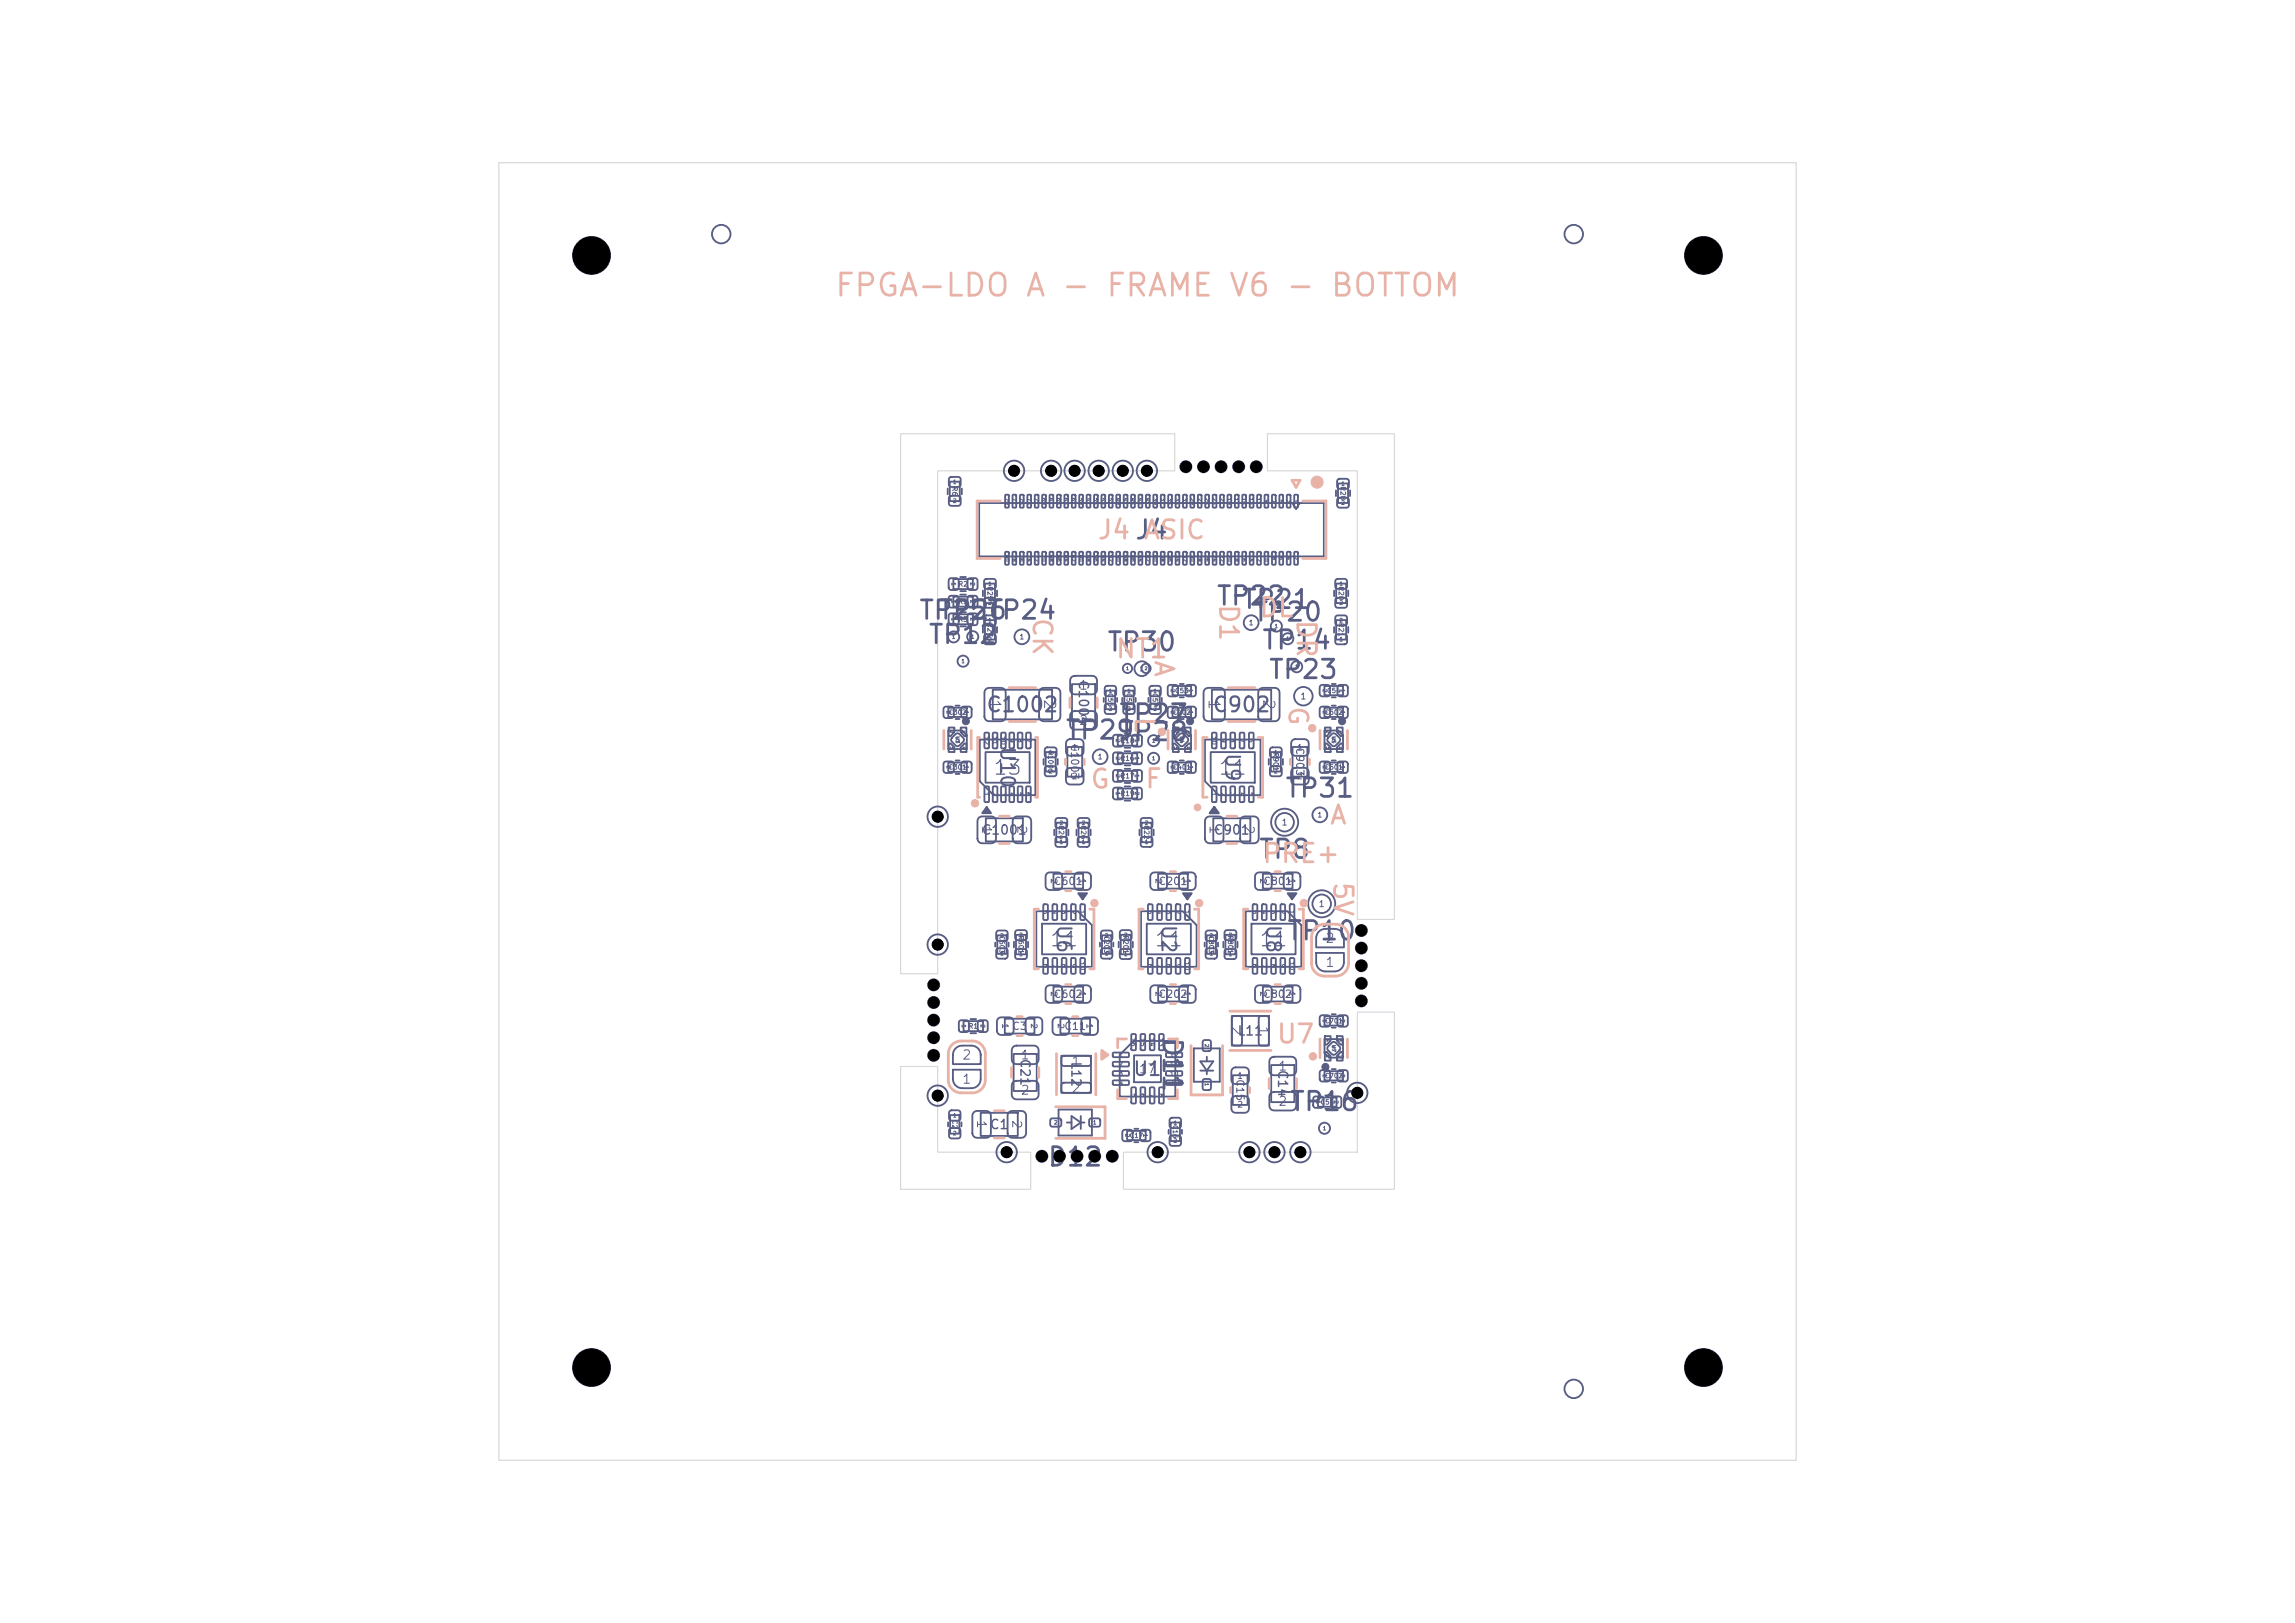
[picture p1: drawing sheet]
<svg xmlns="http://www.w3.org/2000/svg" width="297mm" height="210mm" viewBox="0 0 297 210" stroke-linecap="round" stroke-linejoin="round" font-family="sans-serif">
<defs><g id="words">
<text font-size="2.9" fill="#e8b2a7" x="107.9" y="39.1">FPGA-LDO A - FRAME V6 - BOTTOM</text>
<g font-size="2.4" fill="#e8b2a7">
<text x="141.9" y="70.4">J4J4</text>
<text x="147.8" y="70.4">ASIC</text>
<text x="157.2" y="78" transform="rotate(90 157.2 78)">D1</text>
<text x="133.1" y="79.8" transform="rotate(90 133.1 79.8)">CK</text>
<text x="162.8" y="80.4">DL</text>
<text x="167.2" y="80" transform="rotate(90 167.2 80)">DR</text>
<text x="144.2" y="85.7">NT1</text>
<text x="148.8" y="85.3" transform="rotate(90 148.8 85.3)">A</text>
<text x="146.3" y="92.6" transform="rotate(90 146.3 92.6)">L</text>
<text x="166.2" y="91.2" transform="rotate(90 166.2 91.2)">G</text>
<text x="140.9" y="102.6">G</text>
<text x="148" y="102.6">F</text>
<text x="171.9" y="107.3">A</text>
<text x="163.2" y="112.2">PRE+</text>
<text x="172" y="113.9" transform="rotate(90 172 113.9)">5V</text>
<text x="165" y="135.6">U7</text>
</g>
<g font-size="2.4" fill="#585d84">
<text x="118.8" y="80.7">TP25</text>
<text x="120" y="83.9">TP12</text>
<text x="121.2" y="80.7">TP26</text>
<text x="127.6" y="80.7">TP24</text>
<text x="157.3" y="78.9">TP22</text>
<text x="160.5" y="79.4">TP21</text>
<text x="162" y="81">TP20</text>
<text x="143.1" y="84.9">TP30</text>
<text x="163.2" y="84.6">TP14</text>
<text x="164" y="88.4">TP23</text>
<text x="144.7" y="94.2">TP27</text>
<text x="137.7" y="96.3">TP29</text>
<text x="144.7" y="96.5">TP28</text>
<text x="166.2" y="103.8">TP31</text>
<text x="162.8" y="111.7">TP8</text>
<text x="166.4" y="122.2">TP10</text>
<text x="149.9" y="134.1" transform="rotate(90 149.9 134.1)">D11</text>
<text x="166.8" y="144.3">TP16</text>
<text x="135.4" y="151.5">D12</text>
</g>
<g font-size="1.9" fill="#585d84">
<text x="127.5" y="92.6">C1002</text>
<text x="156.8" y="92.6">C902</text>
<text x="128.4" y="100.7">13</text>
<text x="157.5" y="100.7">11</text>
<text x="135.7" y="123">11</text>
<text x="149.3" y="123">11</text>
<text x="162.8" y="123">11</text>
</g>
<g font-size="1.8" fill="#585d84">
<text x="129" y="96.5" transform="rotate(90 129 96.5)">U10</text>
<text x="158.2" y="97.3" transform="rotate(90 158.2 97.3)">U9</text>
<text x="136.3" y="119.5" transform="rotate(90 136.3 119.5)">U6</text>
<text x="149.9" y="119.5" transform="rotate(90 149.9 119.5)">U2</text>
<text x="163.4" y="119.5" transform="rotate(90 163.4 119.5)">U8</text>
<text x="146.5" y="139.7">U1</text>
</g>
<g font-size="1.4" fill="#585d84">
<text x="127.7" y="90.3" transform="rotate(90 127.7 90.3)">1</text>
<text x="134.8" y="90.3" transform="rotate(90 134.8 90.3)">2</text>
<text x="156" y="90.3" transform="rotate(90 156 90.3)">1</text>
<text x="163.1" y="90.3" transform="rotate(90 163.1 90.3)">2</text>
</g>
<g font-size="1.3" fill="#585d84">
<text x="159.1" y="132.6" transform="rotate(90 159.1 132.6)">2</text>
<text x="162.6" y="132.6" transform="rotate(90 162.6 132.6)">1</text>
<text x="138.5" y="138.2">1</text>
<text x="138.5" y="141.7">2</text>
</g>
<g font-size="1.2" fill="#585d84">
<text x="139.3" y="87.9" transform="rotate(90 139.3 87.9)">C1004</text>
<text x="139.6" y="89.5">1</text>
<text x="139.6" y="94.1">2</text>
<text x="126.8" y="106.7" transform="rotate(90 126.8 106.7)">1</text>
<text x="131.4" y="106.7" transform="rotate(90 131.4 106.7)">2</text>
<text x="156.3" y="106.7" transform="rotate(90 156.3 106.7)">1</text>
<text x="160.8" y="106.7" transform="rotate(90 160.8 106.7)">2</text>
<text x="127" y="108.3">C1001</text>
<text x="157" y="108.3">C901</text>
<text x="171.4" y="125.4">1</text>
<text x="171.4" y="122.3">2</text>
<text x="124.4" y="137.4">2</text>
<text x="131.8" y="136.9" transform="rotate(90 131.8 136.9)">C21</text>
<text x="132" y="137.4">1</text>
<text x="138.4" y="137.3" transform="rotate(90 138.4 137.3)">L12</text>
<text x="160.1" y="134.3">L11</text>
<text x="124.4" y="140.5">1</text>
<text x="132" y="141.9">2</text>
<text x="147.3" y="139.2">17</text>
<text x="165.1" y="138.4" transform="rotate(90 165.1 138.4)">C14</text>
<text x="165.3" y="138.8">1</text>
<text x="165.3" y="143.4">2</text>
<text x="126.2" y="144.8" transform="rotate(90 126.2 144.8)">1</text>
<text x="128" y="146.4">C1</text>
<text x="130.7" y="144.8" transform="rotate(90 130.7 144.8)">2</text>
</g>
<g font-size="1" fill="#585d84">
<text x="138.4" y="96.2" transform="rotate(90 138.4 96.2)">C1003</text>
<text x="167.5" y="96.6" transform="rotate(90 167.5 96.6)">C903</text>
<text x="136.3" y="114.7">C601</text>
<text x="149.9" y="114.7">C201</text>
<text x="163.4" y="114.7">C801</text>
<text x="136.3" y="129.4">C602</text>
<text x="149.9" y="129.4">C202</text>
<text x="163.4" y="129.4">C802</text>
<text x="130.9" y="133.5">C3</text>
<text x="137.7" y="133.5">C11</text>
<text x="159.8" y="139.6" transform="rotate(90 159.8 139.6)">C15</text>
</g>
<g font-size=".9" fill="#585d84">
<text x="130.7" y="61.6">1</text>
<text x="135.5" y="61.6">1</text>
<text x="138.6" y="61.6">1</text>
<text x="141.7" y="61.6">1</text>
<text x="144.8" y="61.6">1</text>
<text x="147.9" y="61.6">1</text>
<text x="120.8" y="106.3">1</text>
<text x="120.8" y="122.9">1</text>
<text x="120.8" y="142.4">1</text>
<text x="175.1" y="142.1">1</text>
<text x="129.8" y="149.8">1</text>
<text x="149.3" y="149.8">1</text>
<text x="161.2" y="149.8">1</text>
<text x="164.4" y="149.8">1</text>
<text x="167.8" y="149.8">1</text>
</g>
<g font-size=".8" fill="#585d84">
<text x="168.2" y="90.7">1</text>
<text x="138.6" y="97.3">1</text>
<text x="138.6" y="101">2</text>
<text x="167.8" y="97.3">1</text>
<text x="167.8" y="101">2</text>
<text x="165.8" y="107">1</text>
<text x="135.8" y="113.6" transform="rotate(90 135.8 113.6)">2</text>
<text x="139.5" y="113.6" transform="rotate(90 139.5 113.6)">1</text>
<text x="149.4" y="113.6" transform="rotate(90 149.4 113.6)">2</text>
<text x="153.1" y="113.6" transform="rotate(90 153.1 113.6)">1</text>
<text x="162.9" y="113.6" transform="rotate(90 162.9 113.6)">2</text>
<text x="166.6" y="113.6" transform="rotate(90 166.6 113.6)">1</text>
<text x="170.6" y="117.6">1</text>
<text x="135.8" y="128.2" transform="rotate(90 135.8 128.2)">2</text>
<text x="139.5" y="128.2" transform="rotate(90 139.5 128.2)">1</text>
<text x="149.4" y="128.2" transform="rotate(90 149.4 128.2)">2</text>
<text x="153.1" y="128.2" transform="rotate(90 153.1 128.2)">1</text>
<text x="162.9" y="128.2" transform="rotate(90 162.9 128.2)">2</text>
<text x="166.6" y="128.2" transform="rotate(90 166.6 128.2)">1</text>
<text x="129.5" y="132.3" transform="rotate(90 129.5 132.3)">1</text>
<text x="133.2" y="132.3" transform="rotate(90 133.2 132.3)">2</text>
<text x="136.7" y="132.3" transform="rotate(90 136.7 132.3)">2</text>
<text x="140.4" y="132.3" transform="rotate(90 140.4 132.3)">1</text>
<text x="160.1" y="139.8">1</text>
<text x="160.1" y="143.5">2</text>
</g>
<g font-size=".6" fill="#585d84">
<text x="123.1" y="62.9" transform="rotate(90 123.1 62.9)">R6</text>
<text x="173.3" y="62.9" transform="rotate(90 173.3 62.9)">R28</text>
<text x="124" y="76">R2</text>
<text x="127.6" y="75.8" transform="rotate(90 127.6 75.8)">R25</text>
<text x="173.1" y="75.8" transform="rotate(90 173.1 75.8)">R20</text>
<text x="124" y="78.3">R5</text>
<text x="124" y="80.6">R3</text>
<text x="127.6" y="80.5" transform="rotate(90 127.6 80.5)">R27</text>
<text x="131.9" y="82.9">1</text>
<text x="161.5" y="81.1">1</text>
<text x="173.1" y="80.5" transform="rotate(90 173.1 80.5)">R21</text>
<text x="143.3" y="89.6" transform="rotate(90 143.3 89.6)">C55</text>
<text x="145.6" y="89.6" transform="rotate(90 145.6 89.6)">C51</text>
<text x="147.4" y="87">1</text>
<text x="149" y="89.6" transform="rotate(90 149 89.6)">C57</text>
<text x="152" y="89.8">C53</text>
<text x="171.7" y="89.8">C54</text>
<text x="122.7" y="92.6">C302</text>
<text x="127.2" y="95.2" transform="rotate(90 127.2 95.2)">12</text>
<text x="128.3" y="95.2" transform="rotate(90 128.3 95.2)">11</text>
<text x="129.4" y="95.2" transform="rotate(90 129.4 95.2)">10</text>
<text x="130.5" y="95.5" transform="rotate(90 130.5 95.5)">9</text>
<text x="131.6" y="95.5" transform="rotate(90 131.6 95.5)">8</text>
<text x="132.6" y="95.5" transform="rotate(90 132.6 95.5)">7</text>
<text x="151.7" y="92.6">C402</text>
<text x="156.7" y="95.2" transform="rotate(90 156.7 95.2)">10</text>
<text x="157.9" y="95.5" transform="rotate(90 157.9 95.5)">9</text>
<text x="159.1" y="95.5" transform="rotate(90 159.1 95.5)">8</text>
<text x="160.3" y="95.5" transform="rotate(90 160.3 95.5)">7</text>
<text x="161.5" y="95.5" transform="rotate(90 161.5 95.5)">6</text>
<text x="171.4" y="92.6">C502</text>
<text x="122.7" y="99.7">C301</text>
<text x="135.5" y="97" transform="rotate(90 135.5 97)">R1001</text>
<text x="142" y="98.4">1</text>
<text x="144.9" y="100.9">R17</text>
<text x="144.9" y="96.3">R18</text>
<text x="144.9" y="98.6">R16</text>
<text x="151.7" y="99.7">C401</text>
<text x="164.6" y="97.3" transform="rotate(90 164.6 97.3)">R901</text>
<text x="171.4" y="99.7">C501</text>
<text x="127.2" y="102.4" transform="rotate(90 127.2 102.4)">1</text>
<text x="128.3" y="102.4" transform="rotate(90 128.3 102.4)">2</text>
<text x="129.4" y="102.4" transform="rotate(90 129.4 102.4)">3</text>
<text x="130.5" y="102.4" transform="rotate(90 130.5 102.4)">4</text>
<text x="131.6" y="102.4" transform="rotate(90 131.6 102.4)">5</text>
<text x="132.6" y="102.4" transform="rotate(90 132.6 102.4)">6</text>
<text x="136.9" y="106.7" transform="rotate(90 136.9 106.7)">R24</text>
<text x="139.8" y="106.7" transform="rotate(90 139.8 106.7)">R26</text>
<text x="144.9" y="103.1">R19</text>
<text x="147.9" y="106.7" transform="rotate(90 147.9 106.7)">R22</text>
<text x="156.7" y="102.4" transform="rotate(90 156.7 102.4)">1</text>
<text x="157.9" y="102.4" transform="rotate(90 157.9 102.4)">2</text>
<text x="159.1" y="102.4" transform="rotate(90 159.1 102.4)">3</text>
<text x="160.3" y="102.4" transform="rotate(90 160.3 102.4)">4</text>
<text x="161.5" y="102.4" transform="rotate(90 161.5 102.4)">5</text>
<text x="170.4" y="105.9">1</text>
<text x="134.9" y="117.7" transform="rotate(90 134.9 117.7)">5</text>
<text x="136.1" y="117.7" transform="rotate(90 136.1 117.7)">4</text>
<text x="137.3" y="117.7" transform="rotate(90 137.3 117.7)">3</text>
<text x="138.5" y="117.7" transform="rotate(90 138.5 117.7)">2</text>
<text x="139.7" y="117.7" transform="rotate(90 139.7 117.7)">1</text>
<text x="148.4" y="117.7" transform="rotate(90 148.4 117.7)">5</text>
<text x="149.6" y="117.7" transform="rotate(90 149.6 117.7)">4</text>
<text x="150.8" y="117.7" transform="rotate(90 150.8 117.7)">3</text>
<text x="152" y="117.7" transform="rotate(90 152 117.7)">2</text>
<text x="153.2" y="117.7" transform="rotate(90 153.2 117.7)">1</text>
<text x="162" y="117.7" transform="rotate(90 162 117.7)">5</text>
<text x="163.2" y="117.7" transform="rotate(90 163.2 117.7)">4</text>
<text x="164.4" y="117.7" transform="rotate(90 164.4 117.7)">3</text>
<text x="165.6" y="117.7" transform="rotate(90 165.6 117.7)">2</text>
<text x="166.8" y="117.7" transform="rotate(90 166.8 117.7)">1</text>
<text x="129.2" y="121" transform="rotate(90 129.2 121)">C603</text>
<text x="131.7" y="121" transform="rotate(90 131.7 121)">R601</text>
<text x="134.9" y="124.6" transform="rotate(90 134.9 124.6)">6</text>
<text x="136.1" y="124.6" transform="rotate(90 136.1 124.6)">7</text>
<text x="137.3" y="124.6" transform="rotate(90 137.3 124.6)">8</text>
<text x="138.5" y="124.6" transform="rotate(90 138.5 124.6)">9</text>
<text x="139.7" y="124.4" transform="rotate(90 139.7 124.4)">10</text>
<text x="142.8" y="121" transform="rotate(90 142.8 121)">C203</text>
<text x="145.2" y="121" transform="rotate(90 145.2 121)">R201</text>
<text x="148.4" y="124.6" transform="rotate(90 148.4 124.6)">6</text>
<text x="149.6" y="124.6" transform="rotate(90 149.6 124.6)">7</text>
<text x="150.8" y="124.6" transform="rotate(90 150.8 124.6)">8</text>
<text x="152" y="124.6" transform="rotate(90 152 124.6)">9</text>
<text x="153.2" y="124.4" transform="rotate(90 153.2 124.4)">10</text>
<text x="156.3" y="121" transform="rotate(90 156.3 121)">C803</text>
<text x="158.8" y="121" transform="rotate(90 158.8 121)">R801</text>
<text x="162" y="124.6" transform="rotate(90 162 124.6)">6</text>
<text x="163.2" y="124.6" transform="rotate(90 163.2 124.6)">7</text>
<text x="164.4" y="124.6" transform="rotate(90 164.4 124.6)">8</text>
<text x="165.6" y="124.6" transform="rotate(90 165.6 124.6)">9</text>
<text x="166.8" y="124.4" transform="rotate(90 166.8 124.4)">10</text>
<text x="125.3" y="133.2">R1</text>
<text x="144.7" y="137">1</text>
<text x="146.2" y="134.2" transform="rotate(90 146.2 134.2)">16</text>
<text x="147.4" y="134.2" transform="rotate(90 147.4 134.2)">15</text>
<text x="148.6" y="134.2" transform="rotate(90 148.6 134.2)">14</text>
<text x="149.8" y="134.2" transform="rotate(90 149.8 134.2)">13</text>
<text x="151.3" y="137">12</text>
<text x="171.4" y="132.6">C701</text>
<text x="144.7" y="138.1">2</text>
<text x="144.7" y="139.3">3</text>
<text x="144.7" y="140.5">4</text>
<text x="146.2" y="141.4" transform="rotate(90 146.2 141.4)">5</text>
<text x="147.4" y="141.4" transform="rotate(90 147.4 141.4)">6</text>
<text x="148.6" y="141.4" transform="rotate(90 148.6 141.4)">7</text>
<text x="149.8" y="141.4" transform="rotate(90 149.8 141.4)">8</text>
<text x="151.3" y="139.3">10</text>
<text x="151.3" y="138.1">11</text>
<text x="151.6" y="140.5">9</text>
<text x="170.8" y="143.1">C56</text>
<text x="171.4" y="139.7">C702</text>
<text x="123.1" y="144.8" transform="rotate(90 123.1 144.8)">C2</text>
<text x="146.1" y="147.4">C17</text>
<text x="151.6" y="145.5" transform="rotate(90 151.6 145.5)">C16</text>
</g>
<g font-size=".5" fill="#585d84">
<text x="123.3" y="62.7">1</text>
<text x="123.3" y="65.2">2</text>
<text x="129.9" y="64.3" transform="rotate(90 129.9 64.3)">79</text>
<text x="130.9" y="64.3" transform="rotate(90 130.9 64.3)">77</text>
<text x="131.9" y="64.3" transform="rotate(90 131.9 64.3)">75</text>
<text x="132.8" y="64.3" transform="rotate(90 132.8 64.3)">73</text>
<text x="133.8" y="64.3" transform="rotate(90 133.8 64.3)">71</text>
<text x="134.7" y="64.3" transform="rotate(90 134.7 64.3)">69</text>
<text x="135.7" y="64.3" transform="rotate(90 135.7 64.3)">67</text>
<text x="136.7" y="64.3" transform="rotate(90 136.7 64.3)">65</text>
<text x="137.6" y="64.3" transform="rotate(90 137.6 64.3)">63</text>
<text x="138.6" y="64.3" transform="rotate(90 138.6 64.3)">61</text>
<text x="139.5" y="64.3" transform="rotate(90 139.5 64.3)">59</text>
<text x="140.5" y="64.3" transform="rotate(90 140.5 64.3)">57</text>
<text x="141.5" y="64.3" transform="rotate(90 141.5 64.3)">55</text>
<text x="142.4" y="64.3" transform="rotate(90 142.4 64.3)">53</text>
<text x="143.4" y="64.3" transform="rotate(90 143.4 64.3)">51</text>
<text x="144.3" y="64.3" transform="rotate(90 144.3 64.3)">49</text>
<text x="145.3" y="64.3" transform="rotate(90 145.3 64.3)">47</text>
<text x="146.3" y="64.3" transform="rotate(90 146.3 64.3)">45</text>
<text x="147.2" y="64.3" transform="rotate(90 147.2 64.3)">43</text>
<text x="148.2" y="64.3" transform="rotate(90 148.2 64.3)">41</text>
<text x="149.1" y="64.3" transform="rotate(90 149.1 64.3)">39</text>
<text x="150.1" y="64.3" transform="rotate(90 150.1 64.3)">37</text>
<text x="151.1" y="64.3" transform="rotate(90 151.1 64.3)">35</text>
<text x="152" y="64.3" transform="rotate(90 152 64.3)">33</text>
<text x="153" y="64.3" transform="rotate(90 153 64.3)">31</text>
<text x="153.9" y="64.3" transform="rotate(90 153.9 64.3)">29</text>
<text x="154.9" y="64.3" transform="rotate(90 154.9 64.3)">27</text>
<text x="155.9" y="64.3" transform="rotate(90 155.9 64.3)">25</text>
<text x="156.8" y="64.3" transform="rotate(90 156.8 64.3)">23</text>
<text x="157.8" y="64.3" transform="rotate(90 157.8 64.3)">21</text>
<text x="158.7" y="64.3" transform="rotate(90 158.7 64.3)">19</text>
<text x="159.7" y="64.3" transform="rotate(90 159.7 64.3)">17</text>
<text x="160.6" y="64.3" transform="rotate(90 160.6 64.3)">15</text>
<text x="161.6" y="64.3" transform="rotate(90 161.6 64.3)">13</text>
<text x="162.6" y="64.3" transform="rotate(90 162.6 64.3)">11</text>
<text x="163.5" y="64.6" transform="rotate(90 163.5 64.6)">9</text>
<text x="164.5" y="64.6" transform="rotate(90 164.5 64.6)">7</text>
<text x="165.4" y="64.6" transform="rotate(90 165.4 64.6)">5</text>
<text x="166.4" y="64.6" transform="rotate(90 166.4 64.6)">3</text>
<text x="167.4" y="64.6" transform="rotate(90 167.4 64.6)">1</text>
<text x="173.5" y="63">1</text>
<text x="173.5" y="65.4">2</text>
<text x="129.9" y="71.7" transform="rotate(90 129.9 71.7)">80</text>
<text x="130.9" y="71.7" transform="rotate(90 130.9 71.7)">78</text>
<text x="131.9" y="71.7" transform="rotate(90 131.9 71.7)">76</text>
<text x="132.8" y="71.7" transform="rotate(90 132.8 71.7)">74</text>
<text x="133.8" y="71.7" transform="rotate(90 133.8 71.7)">72</text>
<text x="134.7" y="71.7" transform="rotate(90 134.7 71.7)">70</text>
<text x="135.7" y="71.7" transform="rotate(90 135.7 71.7)">68</text>
<text x="136.7" y="71.7" transform="rotate(90 136.7 71.7)">66</text>
<text x="137.6" y="71.7" transform="rotate(90 137.6 71.7)">64</text>
<text x="138.6" y="71.7" transform="rotate(90 138.6 71.7)">62</text>
<text x="139.5" y="71.7" transform="rotate(90 139.5 71.7)">60</text>
<text x="140.5" y="71.7" transform="rotate(90 140.5 71.7)">58</text>
<text x="141.5" y="71.7" transform="rotate(90 141.5 71.7)">56</text>
<text x="142.4" y="71.7" transform="rotate(90 142.4 71.7)">54</text>
<text x="143.4" y="71.7" transform="rotate(90 143.4 71.7)">52</text>
<text x="144.3" y="71.7" transform="rotate(90 144.3 71.7)">50</text>
<text x="145.3" y="71.7" transform="rotate(90 145.3 71.7)">48</text>
<text x="146.3" y="71.7" transform="rotate(90 146.3 71.7)">46</text>
<text x="147.2" y="71.7" transform="rotate(90 147.2 71.7)">44</text>
<text x="148.2" y="71.7" transform="rotate(90 148.2 71.7)">42</text>
<text x="149.1" y="71.7" transform="rotate(90 149.1 71.7)">40</text>
<text x="150.1" y="71.7" transform="rotate(90 150.1 71.7)">38</text>
<text x="151.1" y="71.7" transform="rotate(90 151.1 71.7)">36</text>
<text x="152" y="71.7" transform="rotate(90 152 71.7)">34</text>
<text x="153" y="71.7" transform="rotate(90 153 71.7)">32</text>
<text x="153.9" y="71.7" transform="rotate(90 153.9 71.7)">30</text>
<text x="154.9" y="71.7" transform="rotate(90 154.9 71.7)">28</text>
<text x="155.9" y="71.7" transform="rotate(90 155.9 71.7)">26</text>
<text x="156.8" y="71.7" transform="rotate(90 156.8 71.7)">24</text>
<text x="157.8" y="71.7" transform="rotate(90 157.8 71.7)">22</text>
<text x="158.7" y="71.7" transform="rotate(90 158.7 71.7)">20</text>
<text x="159.7" y="71.7" transform="rotate(90 159.7 71.7)">18</text>
<text x="160.6" y="71.7" transform="rotate(90 160.6 71.7)">16</text>
<text x="161.6" y="71.7" transform="rotate(90 161.6 71.7)">14</text>
<text x="162.6" y="71.7" transform="rotate(90 162.6 71.7)">12</text>
<text x="163.5" y="71.7" transform="rotate(90 163.5 71.7)">10</text>
<text x="164.5" y="72" transform="rotate(90 164.5 72)">8</text>
<text x="165.4" y="72" transform="rotate(90 165.4 72)">6</text>
<text x="166.4" y="72" transform="rotate(90 166.4 72)">4</text>
<text x="167.4" y="72" transform="rotate(90 167.4 72)">2</text>
<text x="123" y="75.3" transform="rotate(90 123 75.3)">1</text>
<text x="123" y="77.6" transform="rotate(90 123 77.6)">1</text>
<text x="125.5" y="75.3" transform="rotate(90 125.5 75.3)">2</text>
<text x="125.5" y="77.6" transform="rotate(90 125.5 77.6)">2</text>
<text x="127.8" y="75.9">1</text>
<text x="173.3" y="75.9">1</text>
<text x="123" y="79.8" transform="rotate(90 123 79.8)">1</text>
<text x="123.1" y="82.8">1</text>
<text x="125.5" y="79.8" transform="rotate(90 125.5 79.8)">2</text>
<text x="125.6" y="82.8">1</text>
<text x="127.8" y="78.4">2</text>
<text x="127.8" y="80.7">1</text>
<text x="127.8" y="83.1">2</text>
<text x="164.9" y="81.4">1</text>
<text x="166.4" y="83">1</text>
<text x="173.3" y="83.1">1</text>
<text x="173.3" y="80.7">2</text>
<text x="173.3" y="78.4">2</text>
<text x="124.4" y="85.9">1</text>
<text x="143.4" y="89.8">1</text>
<text x="145.8" y="89.8">1</text>
<text x="149.2" y="89.8">1</text>
<text x="151.4" y="89.1" transform="rotate(90 151.4 89.1)">2</text>
<text x="153.7" y="89.1" transform="rotate(90 153.7 89.1)">1</text>
<text x="167.5" y="86.6">1</text>
<text x="171.1" y="89.1" transform="rotate(90 171.1 89.1)">2</text>
<text x="173.4" y="89.1" transform="rotate(90 173.4 89.1)">1</text>
<text x="122.4" y="91.9" transform="rotate(90 122.4 91.9)">2</text>
<text x="123.6" y="95.2" transform="rotate(90 123.6 95.2)">U3</text>
<text x="124.7" y="91.9" transform="rotate(90 124.7 91.9)">1</text>
<text x="143.4" y="92.1">2</text>
<text x="144.3" y="95.5" transform="rotate(90 144.3 95.5)">2</text>
<text x="145.8" y="92.1">2</text>
<text x="146.7" y="95.5" transform="rotate(90 146.7 95.5)">1</text>
<text x="149.2" y="92.1">2</text>
<text x="151.4" y="91.9" transform="rotate(90 151.4 91.9)">2</text>
<text x="152.6" y="95.2" transform="rotate(90 152.6 95.2)">U4</text>
<text x="153.7" y="91.9" transform="rotate(90 153.7 91.9)">1</text>
<text x="171.1" y="91.9" transform="rotate(90 171.1 91.9)">2</text>
<text x="172.2" y="95.2" transform="rotate(90 172.2 95.2)">U5</text>
<text x="173.4" y="91.9" transform="rotate(90 173.4 91.9)">1</text>
<text x="122.4" y="99" transform="rotate(90 122.4 99)">2</text>
<text x="123.6" y="96.1">5</text>
<text x="124.7" y="99" transform="rotate(90 124.7 99)">1</text>
<text x="135.7" y="97.7">1</text>
<text x="135.7" y="100.2">2</text>
<text x="144.3" y="97.8" transform="rotate(90 144.3 97.8)">2</text>
<text x="144.3" y="100.1" transform="rotate(90 144.3 100.1)">2</text>
<text x="146.7" y="97.8" transform="rotate(90 146.7 97.8)">1</text>
<text x="146.7" y="100.1" transform="rotate(90 146.7 100.1)">1</text>
<text x="149" y="96.2">1</text>
<text x="149" y="98.5">1</text>
<text x="151.4" y="99" transform="rotate(90 151.4 99)">2</text>
<text x="152.6" y="96.1">5</text>
<text x="153.7" y="99" transform="rotate(90 153.7 99)">1</text>
<text x="164.8" y="97.7">1</text>
<text x="164.8" y="100.2">2</text>
<text x="171.1" y="99" transform="rotate(90 171.1 99)">2</text>
<text x="172.3" y="96.1">5</text>
<text x="173.4" y="99" transform="rotate(90 173.4 99)">1</text>
<text x="137.1" y="106.9">2</text>
<text x="139.9" y="106.9">2</text>
<text x="144.3" y="102.4" transform="rotate(90 144.3 102.4)">1</text>
<text x="146.7" y="102.4" transform="rotate(90 146.7 102.4)">2</text>
<text x="148.1" y="106.9">2</text>
<text x="137.1" y="109.3">1</text>
<text x="139.9" y="109.3">1</text>
<text x="148.1" y="109.3">1</text>
<text x="129.4" y="123.8">1</text>
<text x="129.4" y="121.4">2</text>
<text x="131.8" y="123.8">1</text>
<text x="131.8" y="121.4">2</text>
<text x="142.9" y="123.8">1</text>
<text x="142.9" y="121.4">2</text>
<text x="145.4" y="123.8">1</text>
<text x="145.4" y="121.4">2</text>
<text x="156.5" y="123.8">1</text>
<text x="156.5" y="121.4">2</text>
<text x="158.9" y="123.8">1</text>
<text x="158.9" y="121.4">2</text>
<text x="171.1" y="131.8" transform="rotate(90 171.1 131.8)">1</text>
<text x="173.4" y="131.8" transform="rotate(90 173.4 131.8)">2</text>
<text x="124.3" y="132.5" transform="rotate(90 124.3 132.5)">1</text>
<text x="126.8" y="132.5" transform="rotate(90 126.8 132.5)">2</text>
<text x="155.8" y="135" transform="rotate(90 155.8 135)">2</text>
<text x="172.2" y="135.1" transform="rotate(90 172.2 135.1)">U7</text>
<text x="172.3" y="136">5</text>
<text x="155.8" y="140.1" transform="rotate(90 155.8 140.1)">1</text>
<text x="170.2" y="142.3" transform="rotate(90 170.2 142.3)">1</text>
<text x="171.1" y="138.9" transform="rotate(90 171.1 138.9)">1</text>
<text x="172.5" y="142.3" transform="rotate(90 172.5 142.3)">2</text>
<text x="173.4" y="138.9" transform="rotate(90 173.4 138.9)">2</text>
<text x="123.3" y="144.7">1</text>
<text x="123.3" y="147">2</text>
<text x="136.4" y="145.6">2</text>
<text x="141.4" y="145.6">1</text>
<text x="145.5" y="146.6" transform="rotate(90 145.5 146.6)">2</text>
<text x="147.8" y="146.6" transform="rotate(90 147.8 146.6)">1</text>
<text x="151.8" y="145.7">1</text>
<text x="151.8" y="148">2</text>
<text x="171.1" y="146.4">1</text>
</g>
<g font-size=".4" fill="#585d84">
<text x="145.7" y="86.8">1</text>
<text x="148.1" y="86.8">2</text>
<text x="122.9" y="94.5" transform="rotate(90 122.9 94.5)">2</text>
<text x="124.4" y="94.5" transform="rotate(90 124.4 94.5)">1</text>
<text x="151.9" y="94.5" transform="rotate(90 151.9 94.5)">2</text>
<text x="153.4" y="94.5" transform="rotate(90 153.4 94.5)">1</text>
<text x="171.5" y="94.5" transform="rotate(90 171.5 94.5)">2</text>
<text x="173.1" y="94.5" transform="rotate(90 173.1 94.5)">1</text>
<text x="122.9" y="96.5" transform="rotate(90 122.9 96.5)">3</text>
<text x="124.4" y="96.5" transform="rotate(90 124.4 96.5)">4</text>
<text x="151.9" y="96.5" transform="rotate(90 151.9 96.5)">3</text>
<text x="153.4" y="96.5" transform="rotate(90 153.4 96.5)">4</text>
<text x="171.5" y="96.5" transform="rotate(90 171.5 96.5)">3</text>
<text x="173.1" y="96.5" transform="rotate(90 173.1 96.5)">4</text>
<text x="171.5" y="134.4" transform="rotate(90 171.5 134.4)">4</text>
<text x="171.5" y="136.5" transform="rotate(90 171.5 136.5)">1</text>
<text x="173.1" y="134.4" transform="rotate(90 173.1 134.4)">3</text>
<text x="173.1" y="136.5" transform="rotate(90 173.1 136.5)">2</text>
</g>
</g></defs>
<path d="M64.6 21.1h167.8v167.8h-167.8zM116.6 56.1h35.4v4.8h-30.6v65.1h-4.8zM164 56.1h16.4v62.9h-4.7v-58.1h-11.7zM116.6 138h4.8v11.1h12v4.8h-16.8zM145.4 149.1h30.3v-18.1h4.7v22.9h-35z" fill="none" stroke="#d0d2cd" stroke-width=".13"/>
<g fill="none" stroke="#585d84" stroke-width=".24">
<path d="M144.7 99.8h2.5v1.2h-2.5zM145.5 99.5h.8M148.6 90.3v.5M148.9 89.4h1.2v2.4h-1.2zM150.3 90.3v.5M167.3 96.7h1.9v3.8h-1.9zM171.4 94.5h1.8l.6 .6v1.8h-2.4zM139.3 107.3v.8M139.5 115.6h1.2l-.6 .8zM139.6 106.5h1.3v2.5h-1.3zM141.1 107.3v.8M145.5 101.3h.8"/>
<path d="M149.9 113.1h3.8v1.9h-3.8zM157 105.9h4.8v3h-4.8zM130 131.8h3.9v1.9h-3.9zM142.3 122v.5M142.6 121h1.2v2.4h-1.2zM144.1 122v.5M155.9 122v.5M156.2 121h1.2v2.4h-1.2zM157.6 122v.5M158.3 121.9v.7M158.6 121h1.3v2.5h-1.3zM159.5 139.1h2v3.9h-2z"/>
<path d="M160.1 121.9v.7M171.4 134.5h2.4v2.4h-1.8l-.6-.6zM126.9 144h4.8v3h-4.8zM145.9 146.3h2.4v1.2h-2.4zM146.8 146.1h.5M146.8 147.8h.5M151.2 146.2v.5M151.5 145.2h1.2v2.4h-1.2zM153 146.2v.5"/>
</g>
<g fill="#585d84" stroke="#585d84" stroke-width=".13">
<circle cx="171.5" cy="138.1" r=".46"/>
<circle cx="173.7" cy="93.3" r=".46"/>
</g>
<path d="M139.5 115.6h1.2l-.6 .8z" fill="#585d84"/>
<g fill="none" stroke="#585d84" stroke-width=".24">
<path d="M122.6 63.2v.8M122.9 62.3h1.3v2.5h-1.3zM123.4 74.9h2.5v1.3h-2.5zM124.3 74.7h.7M124.3 76.5h.7M124.5 63.2v.8M126.7 65.1h44.6v6.9h-44.6zM167.2 65.1l.5 .8 .5-.8M122.7 91.6h2.4v1.2h-2.4zM123.7 91.3h.5M123.7 93h.5M144.7 95.2h2.5v1.3h-2.5z"/>
<path d="M145.5 94.9h.8M145.5 96.8h.8M151.7 98.7h2.4v1.2h-2.4zM151.7 94.5h1.8l.6 .6v1.8h-2.4zM152.7 98.4h.5M172.7 81.1v.8M172.9 80.2h1.3v2.6h-1.3zM174.5 81.1v.8M134.1 117.9h5.4l1.8 1.8v5.4h-7.2zM136.3 113.1h3.9v1.9h-3.9zM152.7 100.1h.5M153.1 115.6h1.1l-.5 .8z"/>
<path d="M136.3 127.7h3.9v1.9h-3.9zM144.8 121.9v.7M145 121h1.3v2.5h-1.3zM146.6 121.9v.7M163.4 127.7h3.9v1.9h-3.9zM170.6 142h2.4v1.2h-2.4zM171.5 141.7h.5M171.5 143.5h.5"/>
</g>
<circle cx="154" cy="93.3" r=".46" fill="#585d84" stroke="#585d84" stroke-width=".13"/>
<path d="M153.1 115.6h1.1l-.5 .8z" fill="#585d84"/>
<path d="M127.7 104.4l.6 .8h-1.2zM147.7 117.9h5.4l1.8 1.8v5.4h-7.2z" fill="none" stroke="#585d84" stroke-width=".24"/>
<path d="M127.7 104.4l.6 .8h-1.2z" fill="#585d84"/>
<g fill="none" stroke="#585d84" stroke-width=".24">
<path d="M123.4 77.2h2.5v1.3h-2.5zM124.3 76.9h.7M124.3 78.8h.7M127.2 76.4v.7M127.5 75.5h1.3v2.5h-1.3zM129 76.4v.7M122.7 98.7h2.4v1.2h-2.4zM122.7 94.5h1.8l.6 .6v1.8h-2.4zM123.7 98.4h.5M126.8 95.7h7.2v7.2h-5.4l-1.8-1.8zM128.5 89.2h7.6v3.9h-7.6zM138.7 88.5h3v4.8h-3z"/>
<path d="M144.7 97.5h2.5v1.3h-2.5zM145.2 90.3v.5M145.5 89.4h1.2v2.4h-1.2zM145.5 97.2h.8M145.5 99h.8M147 90.3v.5M151.7 88.8h2.4v1.2h-2.4zM152.7 88.5h.5M152.7 90.2h.5M156.8 89.2h7.7v3.9h-7.7zM171.4 91.6h2.4v1.2h-2.4zM172.3 91.3h.6"/>
<path d="M172.3 93h.6M123.7 100.1h.5M127.6 105.9h4.8v3h-4.8zM163.4 113.1h3.9v1.9h-3.9zM131.2 136.4h3v4.8h-3zM131.2 121.9v.7M131.5 121h1.3v2.5h-1.3zM133 121.9v.7M137.2 131.8h3.9v1.9h-3.9zM154.5 135.7h3.4v4.3h-3.4zM155.3 137.3h1.7l-.8 1.2zM155.3 138.5h1.7"/>
<path d="M156.2 136.7v.6M156.2 138.5v.5M159.4 131.5h4.8v3.8h-4.8zM164.5 137.8h3v4.8h-3zM122.7 145.2v.5M123 144.3h1.2v2.4h-1.2zM124.4 145.2v.5M137 143.6h4.3v3.3h-4.3zM138.1 145.2h.6M138.7 144.4l1.2 .8-1.2 .9zM139.9 145.2h.4M139.9 144.4v1.7"/>
<circle cx="171" cy="116.9" r="1.75"/>
</g>
<circle cx="125" cy="93.3" r=".46" fill="#585d84" stroke="#585d84" stroke-width=".13"/>
<path d="M157.1 104.4l.6 .8h-1.1z" fill="none" stroke="#585d84" stroke-width=".29"/>
<path d="M157.1 104.4l.6 .8h-1.1z" fill="#585d84"/>
<g fill="none" stroke="#585d84" stroke-width=".24">
<path d="M135.1 98.2v.7M135.3 97.3h1.3v2.5h-1.3zM136.9 98.2v.7M142.8 90.3v.5M143.1 89.4h1.2v2.4h-1.2zM144.6 90.3v.5M155.9 95.7h7.2v7.2h-5.4l-1.8-1.8zM164.2 98.2v.7M164.5 97.3h1.3v2.5h-1.3zM166 98.2v.7M171.4 88.8h2.4v1.2h-2.4zM172.3 88.5h.6"/>
<path d="M172.3 90.2h.6M147.5 107.3v.8M147.7 106.5h1.3v2.5h-1.3zM149.3 107.3v.8M166.6 115.6h1.2l-.6 .8zM149.9 127.7h3.8v1.9h-3.8zM171.4 131.5h2.4v1.2h-2.4zM172.3 131.2h.6M172.3 133h.6"/>
</g>
<path d="M166.6 115.6h1.2l-.6 .8z" fill="#585d84"/>
<g fill="none" stroke="#585d84" stroke-width=".24">
<path d="M122.9 74.9l.2-.1h.6l.3 .1 .1 .2v.9l-.1 .2-.3 .1h-.6l-.2-.1-.1-.2v-.9zM122.9 77.2l.2-.1h.6l.3 .1 .1 .2v.9l-.1 .2-.3 .1h-.6l-.2-.1-.1-.2v-.9zM122.9 79.5l.2-.1h.6l.3 .1 .1 .2v.9l-.1 .2-.3 .1h-.6l-.2-.1-.1-.2v-.9zM122.9 61.8l.2-.1h.9l.2 .1 .1 .2v.7l-.1 .2-.2 .1h-.9l-.2-.1-.1-.2v-.7zM122.9 64.3l.2-.1h.9l.2 .1 .1 .2v.6l-.1 .3-.2 .1h-.9l-.2-.1-.1-.3v-.6zM123.4 79.5h2.5v1.3h-2.5zM124.3 79.2h.7M125.3 74.9l.2-.1h.7l.2 .1 .1 .2v.9l-.1 .2-.2 .1h-.7l-.2-.1-.1-.2v-.9zM125.3 77.2l.2-.1h.7l.2 .1 .1 .2v.9l-.1 .2-.2 .1h-.7l-.2-.1-.1-.2v-.9zM125.3 79.5l.2-.1h.7l.2 .1 .1 .2v.9l-.1 .2-.2 .1h-.7l-.2-.1-.1-.2v-.9zM127.4 75l.3-.1h.9l.2 .1 .1 .2v.7l-.1 .2-.2 .1h-.9l-.3-.1-.1-.2v-.7zM127.4 77.4h.3h.9h.2l.1 .3v.6l-.1 .3h-.2h-.9h-.3l-.1-.3v-.6z"/>
<path d="M127.4 79.7l.3-.1h.9l.2 .1 .1 .3v.6l-.1 .2-.2 .1h-.9l-.3-.1-.1-.2v-.6zM130.1 64l.4 .1 .1 1.5-.1 .1-.4-.1zM130.1 71.4l.4 .1 .1 1.5-.1 .1-.4-.1zM131.1 64l.4 .1v1.5l-.1 .1-.4-.1zM131.1 71.4l.4 .1v1.5l-.1 .1-.4-.1zM132 64l.5 .1v1.5l-.1 .1-.4-.1zM132 71.4l.5 .1v1.5l-.1 .1-.4-.1zM133 64l.4 .1v1.5v.1l-.4-.1zM133 71.4l.4 .1v1.5v.1l-.4-.1zM133.9 64l.5 .1v1.5l-.1 .1-.4-.1zM133.9 71.4l.5 .1v1.5l-.1 .1-.4-.1zM134.9 64l.4 .1 .1 1.5-.1 .1-.4-.1z"/>
<path d="M134.9 71.4l.4 .1 .1 1.5-.1 .1-.4-.1zM135.9 64l.4 .1v1.5l-.1 .1-.4-.1zM135.9 71.4l.4 .1v1.5l-.1 .1-.4-.1zM136.8 64l.5 .1v1.5l-.1 .1-.4-.1zM136.8 71.4l.5 .1v1.5l-.1 .1-.4-.1zM137.8 64l.4 .1v1.5v.1l-.4-.1zM137.8 71.4l.4 .1v1.5v.1l-.4-.1zM138.7 64l.5 .1v1.5l-.1 .1-.4-.1zM138.7 71.4l.5 .1v1.5l-.1 .1-.4-.1zM139.7 64l.4 .1v1.5v.1l-.4-.1zM139.7 71.4l.4 .1v1.5v.1l-.4-.1zM140.7 64l.4 .1v1.5l-.1 .1-.4-.1z"/>
<path d="M140.7 71.4l.4 .1v1.5l-.1 .1-.4-.1zM141.6 64l.5 .1v1.5l-.1 .1-.4-.1zM141.6 71.4l.5 .1v1.5l-.1 .1-.4-.1zM142.6 64l.4 .1v1.5v.1l-.4-.1zM142.6 71.4l.4 .1v1.5v.1l-.4-.1zM143.5 64l.5 .1v1.5l-.1 .1-.4-.1zM143.5 71.4l.5 .1v1.5l-.1 .1-.4-.1zM144.5 64l.4 .1v1.5v.1l-.4-.1zM144.5 71.4l.4 .1v1.5v.1l-.4-.1zM145.5 64l.4 .1v1.5l-.1 .1-.4-.1zM145.5 71.4l.4 .1v1.5l-.1 .1-.4-.1zM146.4 64l.5 .1v1.5l-.1 .1-.4-.1z"/>
<path d="M146.4 71.4l.5 .1v1.5l-.1 .1-.4-.1zM147.4 64l.4 .1v1.5l-.1 .1-.3-.1zM147.4 71.4l.4 .1v1.5l-.1 .1-.3-.1zM148.3 64l.5 .1v1.5l-.1 .1-.4-.1zM148.3 71.4l.5 .1v1.5l-.1 .1-.4-.1zM149.3 64l.4 .1v1.5v.1l-.4-.1zM149.3 71.4l.4 .1v1.5v.1l-.4-.1zM150.3 64l.4 .1v1.5l-.1 .1-.4-.1zM150.3 71.4l.4 .1v1.5l-.1 .1-.4-.1zM151.2 64l.5 .1v1.5l-.1 .1-.4-.1zM151.2 71.4l.5 .1v1.5l-.1 .1-.4-.1zM152.2 64l.4 .1v1.5l-.1 .1-.4-.1z"/>
<path d="M152.2 71.4l.4 .1v1.5l-.1 .1-.4-.1zM153.1 64l.5 .1v1.5l-.1 .1-.4-.1zM153.1 71.4l.5 .1v1.5l-.1 .1-.4-.1zM154.1 64l.4 .1v1.5v.1l-.4-.1zM154.1 71.4l.4 .1v1.5v.1l-.4-.1zM155.1 64l.4 .1v1.5l-.1 .1-.4-.1zM155.1 71.4l.4 .1v1.5l-.1 .1-.4-.1zM156 64l.4 .1 .1 1.5-.1 .1-.4-.1zM156 71.4l.4 .1 .1 1.5-.1 .1-.4-.1zM157 64l.4 .1v1.5l-.1 .1-.4-.1zM157 71.4l.4 .1v1.5l-.1 .1-.4-.1zM157.9 64l.5 .1v1.5l-.1 .1-.4-.1z"/>
<path d="M157.9 71.4l.5 .1v1.5l-.1 .1-.4-.1zM158.9 64l.4 .1v1.5v.1l-.4-.1zM158.9 71.4l.4 .1v1.5v.1l-.4-.1zM159.8 64l.5 .1v1.5l-.1 .1-.4-.1zM159.8 71.4l.5 .1v1.5l-.1 .1-.4-.1zM160.8 64l.4 .1 .1 1.5-.1 .1-.4-.1zM160.8 71.4l.4 .1 .1 1.5-.1 .1-.4-.1zM161.8 64l.4 .1v1.5l-.1 .1-.4-.1zM161.8 71.4l.4 .1v1.5l-.1 .1-.4-.1zM162.7 64l.5 .1v1.5l-.1 .1-.4-.1zM162.7 71.4l.5 .1v1.5l-.1 .1-.4-.1zM163.7 64l.4 .1v1.5v.1l-.4-.1z"/>
<path d="M163.7 71.4l.4 .1v1.5v.1l-.4-.1zM164.6 64l.5 .1v1.5l-.1 .1-.4-.1zM164.6 71.4l.5 .1v1.5l-.1 .1-.4-.1zM165.6 64l.4 .1v1.5v.1l-.4-.1zM165.6 71.4l.4 .1v1.5v.1l-.4-.1zM166.6 64l.4 .1v1.5l-.1 .1-.4-.1zM166.6 71.4l.4 .1v1.5l-.1 .1-.4-.1zM167.5 64l.5 .1v1.5l-.1 .1-.4-.1zM167.5 71.4l.5 .1v1.5l-.1 .1-.4-.1zM172.7 76.4v.7M172.9 79.7l.2-.1h.9l.2 .1 .1 .3v.6l-.1 .2-.2 .1h-.9l-.2-.1-.1-.2v-.6zM172.9 75l.2-.1h.9l.2 .1 .1 .2v.7l-.1 .2-.2 .1h-.9l-.2-.1-.1-.2v-.7z"/>
<path d="M172.9 77.4h.2h.9h.2l.1 .3v.6l-.1 .3h-.2h-.9h-.2l-.1-.3v-.6zM172.9 63.5v.7M172.9 75.5h1.3v2.5h-1.3zM173.1 62h.3h.8h.3l.1 .3v.6l-.1 .3h-.3h-.8h-.3l-.1-.3v-.6zM173.1 64.5l.3-.1h.8l.3 .1 .1 .2v.7l-.1 .2-.3 .1h-.8l-.3-.1-.1-.2v-.7zM173.2 62.6h1.3v2.5h-1.3zM174.5 76.4v.7M174.7 63.5v.7M122.2 91.5l.2-.1h.7a.34 .34 0 0 1 .3 .4v.8a.34 .34 0 0 1-.3 .3h-.7a.34 .34 0 0 1-.3-.3v-.8zM122.2 98.6l.2-.1h.7a.34 .34 0 0 1 .3 .4v.8a.34 .34 0 0 1-.3 .3h-.7a.34 .34 0 0 1-.3-.3v-.8zM122.8 94.1h.7v.6l-.5 .5h-.2zM122.8 96.2h.2l.5 .5v.6h-.7z"/>
<path d="M123.7 95a.35 .35 0 0 1 .5 0l.5 .5a.35 .35 0 0 1 0 .5l-.5 .5a.35 .35 0 0 1-.5 0l-.5-.5a.35 .35 0 0 1 0-.5zM124.3 81h.7M124.3 94.1h.8v1.1h-.3l-.5-.5zM124.5 91.5l.2-.1h.7a.34 .34 0 0 1 .3 .4v.8a.34 .34 0 0 1-.3 .3h-.7a.34 .34 0 0 1-.3-.3v-.8zM124.5 98.6l.2-.1h.7a.34 .34 0 0 1 .3 .4v.8a.34 .34 0 0 1-.3 .3h-.7a.34 .34 0 0 1-.3-.3v-.8zM124.8 96.2h.3v1.1h-.8v-.6zM127.2 81.1v.8M127.4 94.8h.4l.2 .1v1.8l-.1 .1h-.4l-.1-.1zM127.4 82.2l.3-.1h.9l.2 .1 .1 .2v.6l-.1 .3-.2 .1h-.9l-.3-.1-.1-.3v-.6zM127.5 80.2h1.3v2.6h-1.3zM127.5 97.3h5.7v4h-5.7zM127.6 89.2l.4-.2h1.6a.6 .6 0 0 1 .6 .6v3.1a.6 .6 0 0 1-.6 .6h-1.6a.6 .6 0 0 1-.6-.6v-3.1z"/>
<path d="M128.5 94.8h.4l.2 .1v1.8l-.1 .1h-.4l-.1-.1zM129 81.1v.8M129.6 94.8h.4l.1 .1 .1 1.8-.1 .1h-.4l-.1-.1zM130.7 94.8h.4l.1 .1v1.8l-.1 .1h-.3l-.2-.1zM131.8 94.8h.4l.1 .1v1.8l-.1 .1h-.3l-.2-.1zM132.8 94.8h.4l.2 .1v1.8l-.1 .1h-.4l-.1-.1zM134.6 89.2l.5-.2h1.5a.6 .6 0 0 1 .6 .6v3.1a.6 .6 0 0 1-.6 .6h-1.5a.6 .6 0 0 1-.6-.6v-3.1zM135.3 96.8l.2-.1h.9l.2 .1 .1 .2v.7l-.1 .2-.2 .1h-.9l-.2-.1-.1-.2v-.7zM135.3 99.2h.2h.9h.2l.1 .3v.6l-.1 .3h-.2h-.9h-.2l-.1-.3v-.6zM138.1 95.8l.4-.2h1.2a.54 .54 0 0 1 .5 .6v1.1a.54 .54 0 0 1-.5 .5h-1.2a.54 .54 0 0 1-.6-.5v-1.1zM138.1 99.5l.4-.1h1.2a.54 .54 0 0 1 .5 .5v1.1a.54 .54 0 0 1-.5 .5h-1.2a.54 .54 0 0 1-.6-.5v-1.1zM138.1 96.7h1.9v3.8h-1.9z"/>
<path d="M138.7 87.6l.4-.2h2.3a.6 .6 0 0 1 .6 .6v1.2a.6 .6 0 0 1-.6 .6h-2.3a.6 .6 0 0 1-.6-.6v-1.2zM138.7 92.2l.4-.2h2.3a.6 .6 0 0 1 .6 .6v1.2a.6 .6 0 0 1-.6 .6h-2.3a.6 .6 0 0 1-.6-.6v-1.2zM143.1 88.8l.2-.1h.8a.34 .34 0 0 1 .3 .4v.6a.34 .34 0 0 1-.3 .4h-.8a.34 .34 0 0 1-.3-.4v-.6zM143.1 91.1l.2-.1h.8a.34 .34 0 0 1 .3 .4v.7a.34 .34 0 0 1-.3 .3h-.8a.34 .34 0 0 1-.3-.3v-.7zM144.1 99.7l.3-.1h.6l.2 .1 .1 .3v.8l-.1 .3-.2 .1h-.6l-.3-.1-.1-.3v-.8zM144.1 95.2l.3-.1h.6l.2 .1 .1 .2v.9l-.1 .2-.2 .1h-.6l-.3-.1-.1-.2v-.9zM144.1 97.4h.3h.6h.2l.1 .3v.9l-.1 .2-.2 .1h-.6l-.3-.1-.1-.2v-.9zM145.5 88.8l.2-.1h.8a.34 .34 0 0 1 .3 .4v.6a.34 .34 0 0 1-.3 .4h-.8a.34 .34 0 0 1-.3-.4v-.6zM145.5 91.1l.2-.1h.8a.34 .34 0 0 1 .3 .4v.7a.34 .34 0 0 1-.3 .3h-.8a.34 .34 0 0 1-.3-.3v-.7zM146.6 99.7l.2-.1h.7l.2 .1 .1 .3v.8l-.1 .3-.2 .1h-.7l-.2-.1-.1-.3v-.8zM146.6 95.2l.2-.1h.7l.2 .1 .1 .2v.9l-.1 .2-.2 .1h-.7l-.2-.1-.1-.2v-.9zM146.6 97.4h.2h.7h.2l.1 .3v.9l-.1 .2-.2 .1h-.7l-.2-.1-.1-.2v-.9z"/>
<path d="M148.8 88.8l.3-.1h.8a.34 .34 0 0 1 .3 .4v.6a.34 .34 0 0 1-.3 .4h-.8a.34 .34 0 0 1-.4-.4v-.6zM148.8 91.1l.3-.1h.8a.34 .34 0 0 1 .3 .4v.7a.34 .34 0 0 1-.3 .3h-.8a.34 .34 0 0 1-.4-.3v-.7zM151.2 98.6l.3-.1h.6a.34 .34 0 0 1 .4 .4v.8a.34 .34 0 0 1-.4 .3h-.6a.34 .34 0 0 1-.4-.3v-.8zM151.2 88.7l.3-.1h.6a.34 .34 0 0 1 .4 .4v.8a.34 .34 0 0 1-.4 .3h-.6a.34 .34 0 0 1-.4-.3v-.8zM151.2 91.5l.3-.1h.6a.34 .34 0 0 1 .4 .4v.8a.34 .34 0 0 1-.4 .3h-.6a.34 .34 0 0 1-.4-.3v-.8zM151.7 91.6h2.4v1.2h-2.4zM151.8 94.1h.7v.6l-.5 .5h-.2zM151.8 96.2h.2l.5 .5v.6h-.7zM152.7 91.3h.5M152.7 93h.5M152.7 95a.35 .35 0 0 1 .5 0l.5 .5a.35 .35 0 0 1 0 .5l-.5 .5a.35 .35 0 0 1-.5 0l-.5-.5a.35 .35 0 0 1 0-.5zM153.3 94.1h.8v1.1h-.3l-.5-.5z"/>
<path d="M153.5 98.6l.3-.1h.6a.34 .34 0 0 1 .4 .4v.8a.34 .34 0 0 1-.4 .3h-.6a.34 .34 0 0 1-.4-.3v-.8zM153.5 88.7l.3-.1h.6a.34 .34 0 0 1 .4 .4v.8a.34 .34 0 0 1-.4 .3h-.6a.34 .34 0 0 1-.4-.3v-.8zM153.5 91.5l.3-.1h.6a.34 .34 0 0 1 .4 .4v.8a.34 .34 0 0 1-.4 .3h-.6a.34 .34 0 0 1-.4-.3v-.8zM153.8 96.2h.3v1.1h-.8v-.6zM155.9 89.2l.5-.2h1.5a.6 .6 0 0 1 .6 .6v3.1a.6 .6 0 0 1-.6 .6h-1.5a.6 .6 0 0 1-.6-.6v-3.1zM156.7 97.3h5.7v4h-5.7zM156.9 94.8h.4l.1 .1v1.8l-.1 .1h-.3l-.2-.1zM158.1 94.8h.4l.1 .1v1.8l-.1 .1h-.3l-.2-.1zM159.3 94.8h.4l.1 .1v1.8l-.1 .1h-.3l-.2-.1zM160.5 94.8h.4l.1 .1v1.8l-.1 .1h-.3l-.2-.1zM161.7 94.8h.4l.1 .1v1.8l-.1 .1h-.3l-.2-.1zM163 89.2l.4-.2h1.6a.6 .6 0 0 1 .6 .6v3.1a.6 .6 0 0 1-.6 .6h-1.6a.6 .6 0 0 1-.6-.6v-3.1z"/>
<path d="M164.4 96.8l.3-.1h.9l.2 .1 .1 .2v.7l-.1 .2-.2 .1h-.9l-.3-.1-.1-.2v-.7zM164.4 99.2h.3h.9h.2l.1 .3v.6l-.1 .3h-.2h-.9h-.3l-.1-.3v-.6zM167.2 95.8l.4-.2h1.2a.54 .54 0 0 1 .6 .6v1.1a.54 .54 0 0 1-.6 .5h-1.2a.54 .54 0 0 1-.5-.5v-1.1zM167.2 99.5l.4-.1h1.2a.54 .54 0 0 1 .6 .5v1.1a.54 .54 0 0 1-.6 .5h-1.2a.54 .54 0 0 1-.5-.5v-1.1zM170.9 91.5l.2-.1h.7a.34 .34 0 0 1 .3 .4v.8a.34 .34 0 0 1-.3 .3h-.7a.34 .34 0 0 1-.3-.3v-.8zM170.9 88.7l.2-.1h.7a.34 .34 0 0 1 .3 .4v.8a.34 .34 0 0 1-.3 .3h-.7a.34 .34 0 0 1-.3-.3v-.8zM170.9 98.6l.2-.1h.7a.34 .34 0 0 1 .3 .4v.8a.34 .34 0 0 1-.3 .3h-.7a.34 .34 0 0 1-.3-.3v-.8zM171.4 98.7h2.4v1.2h-2.4zM171.5 94.1h.7v.6l-.5 .5h-.2zM171.5 96.2h.2l.5 .5v.6h-.7zM172.3 98.4h.6M172.4 95a.35 .35 0 0 1 .5 0l.4 .5a.35 .35 0 0 1 0 .5l-.4 .5a.35 .35 0 0 1-.5 0l-.5-.5a.35 .35 0 0 1 0-.5z"/>
<path d="M172.9 82.2l.2-.1h.9l.2 .1 .1 .2v.6l-.1 .3-.2 .1h-.9l-.2-.1-.1-.3v-.6zM173 94.1h.8v1.1h-.3l-.5-.5zM173.2 91.5l.2-.1h.7a.34 .34 0 0 1 .3 .4v.8a.34 .34 0 0 1-.3 .3h-.7a.34 .34 0 0 1-.3-.3v-.8zM173.2 88.7l.2-.1h.7a.34 .34 0 0 1 .3 .4v.8a.34 .34 0 0 1-.3 .3h-.7a.34 .34 0 0 1-.3-.3v-.8zM173.2 98.6l.2-.1h.7a.34 .34 0 0 1 .3 .4v.8a.34 .34 0 0 1-.3 .3h-.7a.34 .34 0 0 1-.3-.3v-.8zM173.5 96.2h.3v1.1h-.8v-.6zM126.7 105.8l.4-.2h1.2a.6 .6 0 0 1 .6 .6v2.3a.6 .6 0 0 1-.6 .6h-1.2a.6 .6 0 0 1-.6-.6v-2.3zM127.4 101.8h.4h.2v1.8l-.1 .2h-.4l-.1-.1zM128.5 101.8h.4h.2v1.8l-.1 .2h-.4l-.1-.1zM129.6 101.8h.4h.1l.1 1.8-.1 .2h-.4l-.1-.1zM130.7 101.8h.4h.1v1.8l-.1 .2h-.3l-.2-.1zM131.2 105.8l.5-.2h1.2a.6 .6 0 0 1 .6 .6v2.3a.6 .6 0 0 1-.6 .6h-1.2a.6 .6 0 0 1-.6-.6v-2.3z"/>
<path d="M131.8 101.8h.4h.1v1.8l-.1 .2h-.3l-.2-.1zM132.8 101.8h.4h.2v1.8l-.1 .2h-.4l-.1-.1zM134.9 119.5h5.7v4h-5.7zM135.1 117.1l.4-.1 .1 .1v1.8l-.1 .1h-.3h-.2zM135.5 113l.3-.1h1.1a.54 .54 0 0 1 .6 .5v1.2a.54 .54 0 0 1-.6 .6h-1.1a.54 .54 0 0 1-.5-.6v-1.2zM136.3 117.1l.4-.1 .1 .1v1.8l-.1 .1h-.3h-.2zM136.4 107.3v.8M136.7 108.4l.2-.1h.9l.2 .1 .1 .2v.7l-.1 .2-.2 .1h-.9l-.2-.1-.1-.2v-.7zM136.7 105.9l.2-.1h.9l.2 .1 .1 .3v.6l-.1 .2-.2 .1h-.9l-.2-.1-.1-.2v-.6zM136.7 106.5h1.3v2.5h-1.3zM137.5 117.1l.4-.1 .1 .1v1.8l-.1 .1h-.3h-.2zM138.3 107.3v.8"/>
<path d="M138.7 117.1l.4-.1 .1 .1v1.8l-.1 .1h-.3h-.2zM139.2 113l.4-.1h1a.54 .54 0 0 1 .6 .5v1.2a.54 .54 0 0 1-.6 .6h-1a.54 .54 0 0 1-.6-.6v-1.2zM139.6 108.4l.2-.1h.9l.2 .1 .1 .2v.7l-.1 .2-.2 .1h-.9l-.2-.1-.1-.2v-.7zM139.6 105.9l.2-.1h.9l.2 .1 .1 .3v.6l-.1 .2-.2 .1h-.9l-.2-.1-.1-.2v-.6zM139.9 117.1l.4-.1 .1 .1v1.8l-.1 .1h-.3h-.2zM144.1 102l.3-.1h.6l.2 .1 .1 .2v.9l-.1 .2-.2 .1h-.6l-.3-.1-.1-.2v-.9zM144.7 102h2.5v1.3h-2.5zM145.5 101.8h.8M145.5 103.6h.8M146.6 102l.2-.1h.7l.2 .1 .1 .2v.9l-.1 .2-.2 .1h-.7l-.2-.1-.1-.2v-.9zM147.7 108.4l.2-.1h.9l.3 .1v.2v.7v.2l-.3 .1h-.9l-.2-.1-.1-.2v-.7zM147.7 105.9l.2-.1h.9l.3 .1v.3v.6v.2l-.3 .1h-.9l-.2-.1-.1-.2v-.6z"/>
<path d="M148.4 119.5h5.7v4h-5.7zM148.6 117.1l.4-.1 .1 .1 .1 1.8-.1 .1h-.4h-.1zM149 113l.4-.1h1.1a.54 .54 0 0 1 .5 .5v1.2a.54 .54 0 0 1-.5 .6h-1.1a.54 .54 0 0 1-.5-.6v-1.2zM149.8 117.1l.4-.1 .1 .1 .1 1.8-.1 .1h-.4h-.1zM151 117.1l.4-.1 .1 .1 .1 1.8-.1 .1h-.4h-.1zM152.2 117.1l.4-.1 .1 .1 .1 1.8-.1 .1h-.4h-.1zM152.7 113l.4-.1h1.1a.54 .54 0 0 1 .5 .5v1.2a.54 .54 0 0 1-.5 .6h-1.1a.54 .54 0 0 1-.5-.6v-1.2zM153.4 117.1l.4-.1 .1 .1 .1 1.8-.1 .1h-.4h-.1zM156.1 105.8l.4-.2h1.2a.6 .6 0 0 1 .6 .6v2.3a.6 .6 0 0 1-.6 .6h-1.2a.6 .6 0 0 1-.6-.6v-2.3zM156.9 101.8h.4h.1v1.8l-.1 .2h-.3l-.2-.1zM158.1 101.8h.4h.1v1.8l-.1 .2h-.3l-.2-.1zM159.3 101.8h.4h.1v1.8l-.1 .2h-.3l-.2-.1z"/>
<path d="M160.5 101.8h.4h.1v1.8l-.1 .2h-.3l-.2-.1zM160.7 105.8l.4-.2h1.2a.6 .6 0 0 1 .6 .6v2.3a.6 .6 0 0 1-.6 .6h-1.2a.6 .6 0 0 1-.6-.6v-2.3zM161.2 117.9h5.4l1.8 1.8v5.4h-7.2zM161.7 101.8h.4h.1v1.8l-.1 .2h-.3l-.2-.1zM162 119.5h5.7v4h-5.7zM162.2 117.1l.4-.1 .1 .1v1.8l-.1 .1h-.3h-.2zM162.6 113l.4-.1h1a.54 .54 0 0 1 .6 .5v1.2a.54 .54 0 0 1-.6 .6h-1a.54 .54 0 0 1-.6-.6v-1.2zM163.4 117.1l.4-.1 .1 .1v1.8l-.1 .1h-.3h-.2zM164.6 117.1l.4-.1 .1 .1v1.8l-.1 .1h-.3h-.2zM165.8 117.1l.4-.1 .1 .1v1.8l-.1 .1h-.3h-.2zM166.3 113l.4-.1h1a.54 .54 0 0 1 .6 .5v1.2a.54 .54 0 0 1-.6 .6h-1a.54 .54 0 0 1-.6-.6v-1.2zM167 117.1l.4-.1 .1 .1v1.8l-.1 .1h-.3h-.2z"/>
<path d="M172.3 100.1h.6M123.3 138.4h3.6v1.2a1.16 1.16 0 0 1-1.2 1.2h-1.2a1.16 1.16 0 0 1-1.2-1.2zM123.6 135.8a1.2 1.2 0 0 1 .9-.5h1.2a1.16 1.16 0 0 1 1.2 1.2v1.2h-3.6v-1.4zM124.2 132.1l.2-.1h.7l.2 .1 .1 .2v.9l-.1 .2-.2 .1h-.7l-.2-.1-.1-.2v-.9zM124.7 132.1h2.5v1.3h-2.5zM125.6 131.9h.7M125.6 133.7h.7M126.6 132.1l.3-.1h.6l.2 .1 .1 .2v.9l-.1 .2-.2 .1h-.6l-.3-.1-.1-.2v-.9zM128.8 122v.5M129 122.8l.3-.1h.8a.34 .34 0 0 1 .3 .3v.7a.34 .34 0 0 1-.3 .3h-.8a.34 .34 0 0 1-.4-.3v-.7zM129 120.5l.3-.1h.8a.34 .34 0 0 1 .3 .3v.7a.34 .34 0 0 1-.3 .3h-.8a.34 .34 0 0 1-.4-.3v-.7zM129.1 121h1.2v2.4h-1.2z"/>
<path d="M129.2 131.8l.4-.2h1a.54 .54 0 0 1 .6 .6v1.2a.54 .54 0 0 1-.6 .5h-1a.54 .54 0 0 1-.6-.5v-1.2zM130.5 122v.5M131.1 135.5l.4-.2h2.3a.6 .6 0 0 1 .6 .6v1.2a.6 .6 0 0 1-.6 .6h-2.3a.6 .6 0 0 1-.6-.6v-1.2zM131.5 122.9l.2-.1h.9l.2 .1 .1 .2v.7l-.1 .2-.2 .1h-.9l-.2-.1-.1-.2v-.7zM131.5 120.4h.2h.9h.2l.1 .3v.6l-.1 .3h-.2h-.9h-.2l-.1-.3v-.6zM132.9 131.8l.4-.2h1.1a.54 .54 0 0 1 .5 .6v1.2a.54 .54 0 0 1-.5 .5h-1.1a.54 .54 0 0 1-.6-.5v-1.2zM135.1 124h.4l.1 .1v1.8l-.1 .1h-.3l-.2-.1zM135.5 127.6l.3-.1h1.1a.54 .54 0 0 1 .6 .5v1.2a.54 .54 0 0 1-.6 .6h-1.1a.54 .54 0 0 1-.5-.6v-1.2zM136.3 124h.4l.1 .1v1.8l-.1 .1h-.3l-.2-.1zM136.4 131.8l.3-.2h1.1a.54 .54 0 0 1 .6 .6v1.2a.54 .54 0 0 1-.6 .5h-1.1a.54 .54 0 0 1-.5-.5v-1.2zM137.3 136.6h3.9v4.8h-3.9zM137.4 136.7l.3-.1h3.3l.2 .3v.8l-.3 .2h-3.3l-.3-.3v-.7z"/>
<path d="M137.5 124h.4l.1 .1v1.8l-.1 .1h-.3l-.2-.1zM138.7 124h.4l.1 .1v1.8l-.1 .1h-.3l-.2-.1zM139.2 127.6l.4-.1h1a.54 .54 0 0 1 .6 .5v1.2a.54 .54 0 0 1-.6 .6h-1a.54 .54 0 0 1-.6-.6v-1.2zM139.9 124h.4l.1 .1v1.8l-.1 .1h-.3l-.2-.1zM140.1 131.8l.4-.2h1a.54 .54 0 0 1 .6 .6v1.2a.54 .54 0 0 1-.6 .5h-1a.54 .54 0 0 1-.6-.5v-1.2zM142.6 122.8l.2-.1h.8a.34 .34 0 0 1 .4 .3v.7a.34 .34 0 0 1-.4 .3h-.8a.34 .34 0 0 1-.3-.3v-.7zM142.6 120.5l.2-.1h.8a.34 .34 0 0 1 .4 .3v.7a.34 .34 0 0 1-.4 .3h-.8a.34 .34 0 0 1-.3-.3v-.7zM144 136.2h2l.1 .1v.4l-.1 .1h-1.9l-.1-.2zM144 137.4h2l.1 .1v.4l-.1 .1h-1.9l-.1-.2zM144 138.6h2l.1 .1v.4l-.1 .1h-1.9l-.1-.2zM144 139.8h2l.1 .1v.4l-.1 .1h-1.9l-.1-.2zM145 122.9l.2-.1h.9l.3 .1 .1 .2v.7l-.1 .2-.3 .1h-.9l-.2-.1-.1-.2v-.7z"/>
<path d="M145 120.4h.2h.9h.3l.1 .3v.6l-.1 .3h-.3h-.9h-.2l-.1-.3v-.6zM146.4 133.8h.5l.1 .1v1.8l-.1 .2h-.3l-.2-.1zM146.7 134.7h5.4v7.2h-7.2v-5.4zM146.8 136.6h3.4v3.4h-3.4zM147.6 133.8h.5l.1 .1v1.8l-.1 .2h-.3l-.2-.1zM148.6 124h.4l.1 .1 .1 1.8-.1 .1h-.4l-.1-.1zM148.8 133.8h.5l.1 .1v1.8l-.1 .2h-.3l-.2-.1zM149 127.6l.4-.1h1.1a.54 .54 0 0 1 .5 .5v1.2a.54 .54 0 0 1-.5 .6h-1.1a.54 .54 0 0 1-.5-.6v-1.2zM149.8 124h.4l.1 .1 .1 1.8-.1 .1h-.4l-.1-.1zM150 133.8h.4l.2 .1v1.8l-.1 .2h-.3l-.2-.1zM150.9 139.8h2l.1 .1v.4l-.2 .1h-1.8l-.1-.2zM150.9 138.6h2l.1 .1v.4l-.2 .1h-1.8l-.1-.2z"/>
<path d="M150.9 137.4h2l.1 .1v.4l-.2 .1h-1.8l-.1-.2zM150.9 136.2h2l.1 .1v.4l-.2 .1h-1.8l-.1-.2zM151 124h.4l.1 .1 .1 1.8-.1 .1h-.4l-.1-.1zM152.2 124h.4l.1 .1 .1 1.8-.1 .1h-.4l-.1-.1zM152.7 127.6l.4-.1h1.1a.54 .54 0 0 1 .5 .5v1.2a.54 .54 0 0 1-.5 .6h-1.1a.54 .54 0 0 1-.5-.6v-1.2zM153.4 124h.4l.1 .1 .1 1.8-.1 .1h-.4l-.1-.1zM155.7 139.7l.2-.1 .7 .1 .1 .2v.9l-.1 .2-.2 .1-.7-.1-.1-.2v-.9zM155.7 134.7l.2-.1 .7 .1 .1 .1v.9l-.1 .2-.2 .1-.7-.1-.1-.2v-.9zM156.1 122.8l.3-.1h.8a.34 .34 0 0 1 .3 .3v.7a.34 .34 0 0 1-.3 .3h-.8a.34 .34 0 0 1-.4-.3v-.7zM156.1 120.5l.3-.1h.8a.34 .34 0 0 1 .3 .3v.7a.34 .34 0 0 1-.3 .3h-.8a.34 .34 0 0 1-.4-.3v-.7zM158.6 122.9l.2-.1h.9l.2 .1 .1 .2v.7l-.1 .2-.2 .1h-.9l-.2-.1-.1-.2v-.7zM158.6 120.4h.2h.9h.2l.1 .3v.6l-.1 .3h-.2h-.9h-.2l-.1-.3v-.6z"/>
<path d="M159.5 131.6l.2-.1h.7l.3 .2v3.3l-.2 .3h-.8l-.3-.2v-3.3zM159.5 138.3l.4-.2h1.2a.54 .54 0 0 1 .5 .6v1a.54 .54 0 0 1-.5 .6h-1.2a.54 .54 0 0 1-.5-.6v-1zM162.2 124h.4l.1 .1v1.8l-.1 .1h-.3l-.2-.1zM162.6 127.6l.4-.1h1a.54 .54 0 0 1 .6 .5v1.2a.54 .54 0 0 1-.6 .6h-1a.54 .54 0 0 1-.6-.6v-1.2zM163 131.6l.2-.1h.7l.3 .2v3.3l-.2 .3h-.8l-.3-.2v-3.3zM163.4 124h.4l.1 .1v1.8l-.1 .1h-.3l-.2-.1zM164.4 136.9l.5-.2h2.2a.6 .6 0 0 1 .6 .6v1.2a.6 .6 0 0 1-.6 .6h-2.2a.6 .6 0 0 1-.6-.6v-1.2zM164.6 124h.4l.1 .1v1.8l-.1 .1h-.3l-.2-.1zM165.8 124h.4l.1 .1v1.8l-.1 .1h-.3l-.2-.1zM166.3 127.6l.4-.1h1a.54 .54 0 0 1 .6 .5v1.2a.54 .54 0 0 1-.6 .6h-1a.54 .54 0 0 1-.6-.6v-1.2zM167 124h.4l.1 .1v1.8l-.1 .1h-.3l-.2-.1zM170.3 123.3h3.6v1.2a1.16 1.16 0 0 1-1.2 1.2h-1.2a1.16 1.16 0 0 1-1.2-1.2z"/>
<path d="M170.6 120.7a1.2 1.2 0 0 1 .9-.5h1.2a1.16 1.16 0 0 1 1.2 1.2v1.2h-3.6v-1.4zM170.9 131.5l.2-.1h.7a.34 .34 0 0 1 .3 .3v.8a.34 .34 0 0 1-.3 .3h-.7a.34 .34 0 0 1-.3-.3v-.8zM170.9 138.6l.2-.1h.7a.34 .34 0 0 1 .3 .3v.8a.34 .34 0 0 1-.3 .3h-.7a.34 .34 0 0 1-.3-.3v-.8zM171.4 138.6h2.4v1.2h-2.4zM171.5 136.1h.2l.5 .5v.6h-.7zM171.5 134.1h.7v.6l-.5 .5h-.2zM172.3 138.3h.6M172.4 134.9a.35 .35 0 0 1 .5 0l.4 .5a.35 .35 0 0 1 0 .5l-.4 .5a.35 .35 0 0 1-.5 0l-.5-.5a.35 .35 0 0 1 0-.5zM173 134.1h.8v1.1h-.3l-.5-.5zM173.2 131.5l.2-.1h.7a.34 .34 0 0 1 .3 .3v.8a.34 .34 0 0 1-.3 .3h-.7a.34 .34 0 0 1-.3-.3v-.8zM173.2 138.6l.2-.1h.7a.34 .34 0 0 1 .3 .3v.8a.34 .34 0 0 1-.3 .3h-.7a.34 .34 0 0 1-.3-.3v-.8zM173.5 136.1h.3v1.1h-.8v-.6z"/>
<path d="M122.9 143.8l.3-.1h.8a.34 .34 0 0 1 .3 .3v.7a.34 .34 0 0 1-.3 .3h-.8a.34 .34 0 0 1-.4-.3v-.7zM122.9 146.1l.3-.1h.8a.34 .34 0 0 1 .3 .3v.7a.34 .34 0 0 1-.3 .3h-.8a.34 .34 0 0 1-.4-.3v-.7zM126 143.9l.4-.2h1.2a.6 .6 0 0 1 .6 .6v2.3a.6 .6 0 0 1-.6 .6h-1.2a.6 .6 0 0 1-.6-.6v-2.3zM130.6 143.9l.4-.2h1.2a.6 .6 0 0 1 .6 .6v2.3a.6 .6 0 0 1-.6 .6h-1.2a.6 .6 0 0 1-.6-.6v-2.3zM131.1 140l.4-.1h2.3a.6 .6 0 0 1 .6 .6v1.2a.6 .6 0 0 1-.6 .6h-2.3a.6 .6 0 0 1-.6-.6v-1.2zM136 144.8l.2-.1h.9l.2 .1v.2v.7l-.2 .1h-.9l-.2-.1-.1-.2zM137.4 140.2l.3-.1h3.3l.2 .3v.8l-.3 .2h-3.3l-.3-.3v-.7zM141 144.8l.2-.1h.9l.2 .1 .1 .2-.1 .7-.2 .1h-.9l-.2-.1-.1-.2zM145.3 146.3l.3-.1h.6a.34 .34 0 0 1 .4 .3v.8a.34 .34 0 0 1-.4 .4h-.6a.34 .34 0 0 1-.4-.4v-.8zM146.4 140.7h.5l.1 .1v1.8l-.1 .2h-.3l-.2-.1zM147.6 146.3l.3-.1h.6a.34 .34 0 0 1 .4 .3v.8a.34 .34 0 0 1-.4 .4h-.6a.34 .34 0 0 1-.4-.4v-.8zM147.6 140.7h.5l.1 .1v1.8l-.1 .2h-.3l-.2-.1z"/>
<path d="M148.8 140.7h.5l.1 .1v1.8l-.1 .2h-.3l-.2-.1zM150 140.7h.4l.2 .1v1.8l-.1 .2h-.3l-.2-.1zM151.5 144.7l.2-.1h.8a.34 .34 0 0 1 .3 .4v.6a.34 .34 0 0 1-.3 .4h-.8a.34 .34 0 0 1-.3-.4v-.6zM151.5 147l.2-.1h.8a.34 .34 0 0 1 .3 .4v.6a.34 .34 0 0 1-.3 .4h-.8a.34 .34 0 0 1-.3-.4v-.6zM159.5 142l.4-.2h1.2a.54 .54 0 0 1 .5 .6v1a.54 .54 0 0 1-.5 .6h-1.2a.54 .54 0 0 1-.5-.6v-1zM164.4 141.5l.5-.2h2.2a.6 .6 0 0 1 .6 .6v1.2a.6 .6 0 0 1-.6 .6h-2.2a.6 .6 0 0 1-.6-.6v-1.2zM170 142l.3-.1h.6a.34 .34 0 0 1 .4 .3v.8a.34 .34 0 0 1-.4 .4h-.6a.34 .34 0 0 1-.4-.4v-.8zM172.3 142l.3-.1h.7a.34 .34 0 0 1 .3 .3v.8a.34 .34 0 0 1-.3 .4h-.7a.34 .34 0 0 1-.4-.4v-.8zM172.3 140.1h.6"/>
<circle cx="76.5" cy="33.1" r="2.4"/>
<circle cx="93.3" cy="30.3" r="1.2"/>
<circle cx="203.7" cy="30.3" r="1.2"/>
<circle cx="220.5" cy="33.1" r="2.4"/>
<circle cx="131.2" cy="60.9" r="1.32"/>
<circle cx="136" cy="60.9" r="1.32"/>
<circle cx="139.1" cy="60.9" r="1.32"/>
<circle cx="142.2" cy="60.9" r="1.32"/>
<circle cx="145.3" cy="60.9" r="1.32"/>
<circle cx="148.4" cy="60.9" r="1.32"/>
<circle cx="153.5" cy="60.4" r=".72"/>
<circle cx="155.7" cy="60.4" r=".72"/>
<circle cx="158" cy="60.4" r=".72"/>
<circle cx="160.3" cy="60.4" r=".72"/>
<circle cx="162.6" cy="60.4" r=".72"/>
<circle cx="123.4" cy="82.4" r=".72"/>
<circle cx="124.6" cy="85.6" r=".72"/>
<circle cx="125.9" cy="82.4" r=".72"/>
<circle cx="132.2" cy="82.4" r=".96"/>
<circle cx="142.4" cy="97.9" r=".96"/>
<circle cx="145.9" cy="86.5" r=".6"/>
<circle cx="147.8" cy="86.5" r=".96"/>
<circle cx="148.3" cy="86.5" r=".6"/>
<circle cx="149.3" cy="98.1" r=".72"/>
<circle cx="149.3" cy="95.8" r=".72"/>
<circle cx="161.9" cy="80.6" r=".96"/>
<circle cx="165.2" cy="81" r=".72"/>
<circle cx="166.7" cy="82.7" r=".72"/>
<circle cx="167.8" cy="86.3" r=".72"/>
<circle cx="168.7" cy="90.1" r="1.2"/>
<circle cx="121.4" cy="105.7" r="1.32"/>
<circle cx="166.2" cy="106.4" r="1.75"/>
<circle cx="166.2" cy="106.4" r="1.2"/>
<circle cx="170.8" cy="105.4" r=".96"/>
<circle cx="171" cy="116.9" r="1.2"/>
<circle cx="120.8" cy="127.4" r=".72"/>
<circle cx="120.8" cy="136.6" r=".72"/>
<circle cx="120.8" cy="134.3" r=".72"/>
<circle cx="120.8" cy="129.7" r=".72"/>
<circle cx="120.8" cy="132" r=".72"/>
<circle cx="121.4" cy="122.2" r="1.32"/>
<circle cx="176.2" cy="129.5" r=".72"/>
<circle cx="176.2" cy="125" r=".72"/>
<circle cx="176.2" cy="122.7" r=".72"/>
<circle cx="176.2" cy="127.2" r=".72"/>
<circle cx="176.2" cy="120.4" r=".72"/>
<circle cx="121.4" cy="141.8" r="1.32"/>
<circle cx="130.3" cy="149.1" r="1.32"/>
<circle cx="134.8" cy="149.6" r=".72"/>
<circle cx="137.1" cy="149.6" r=".72"/>
<circle cx="139.4" cy="149.6" r=".72"/>
<circle cx="141.7" cy="149.6" r=".72"/>
<circle cx="143.9" cy="149.6" r=".72"/>
<circle cx="149.8" cy="149.1" r="1.32"/>
<circle cx="161.7" cy="149.1" r="1.32"/>
<circle cx="164.9" cy="149.1" r="1.32"/>
<circle cx="168.3" cy="149.1" r="1.32"/>
<circle cx="171.4" cy="146" r=".72"/>
<circle cx="175.7" cy="141.4" r="1.32"/>
<circle cx="76.5" cy="177" r="2.4"/>
<circle cx="203.7" cy="179.7" r="1.2"/>
<circle cx="220.5" cy="177" r="2.4"/>
</g>
<g fill="#e8b2a7" stroke="#e8b2a7" stroke-width=".13">
<circle cx="170.4" cy="62.4" r=".78"/>
<circle cx="169.9" cy="136.7" r=".48"/>
<circle cx="169.8" cy="94.2" r=".48"/>
<circle cx="168.7" cy="116.9" r=".48"/>
<circle cx="155.2" cy="116.9" r=".48"/>
<circle cx="155" cy="104.5" r=".43"/>
<circle cx="150.4" cy="94.7" r=".48"/>
<circle cx="141.6" cy="116.9" r=".48"/>
<circle cx="126.2" cy="103.9" r=".48"/>
</g>
<g fill="none" stroke="#e8b2a7" stroke-width=".36">
<path d="M129.5 64.8h-3v7.5h3M167.2 62.2h1l-.5 .9zM168.6 64.8h3v7.5h-3M122.1 94.5v2.4M125.7 94.5v2.4M126.8 95.4h-.3v7.8h.3M130.6 89h3.4M130.6 93.3h3.4M134 95.4h.3v7.8h-.3M138.5 90.3v1.3M142 90.3v1.3M151.2 94.5v2.4"/>
<path d="M154.7 94.5v2.4M156.2 95.4h-.5v7.8h.5M159 89h3.4M159 93.3h3.4M162.9 95.4h.5v7.8h-.5M167 98.2v.7M169.5 98.2v.7M170.8 94.5v2.4M174.4 94.5v2.4M129.3 105.6h1.3M129.3 109.1h1.3M134.4 117.6h-.6v7.8h.6"/>
<path d="M137.9 112.8h.7M137.9 115.2h.7M141 117.6h.6v7.8h-.6M147.9 117.6h-.5v7.8h.5M151.5 112.8h.6M151.5 115.2h.6M154.6 117.6h.5v7.8h-.5M158.8 105.6h1.2M158.8 109.1h1.2M161.5 117.6h-.6v7.8h.6M165 112.8h.7M165 115.2h.7"/>
<path d="M168.1 117.6h.6v7.8h-.6M123.2 135.2a1.68 1.68 0 0 1 1.2-.5h1.4a1.68 1.68 0 0 1 1.7 1.7v3.3a1.68 1.68 0 0 1-1.7 1.7h-1.4a1.68 1.68 0 0 1-1.7-1.7v-3.3a1.68 1.68 0 0 1 .5-1.2zM130.9 138.1v1.3M131.6 131.6h.7M131.6 134h.7M134.4 138.1v1.3M136.7 136.4v5.3M137.9 127.4h.7M137.9 129.9h.7M138.8 131.6h.7M138.8 134h.7M141.8 136.4v5.3"/>
<path d="M142.6 135.9l.8 .6-.8 .6zM145.8 134.4h-1.2v1.2M151.2 134.4h1.2v1.2M151.5 127.4h.6M151.5 129.9h.6M154.1 135.3v6.4h4.1v-6.4M159.1 135.9h5.4M159.1 130.8h5.4M164.2 139.6v1.2M165 127.4h.7M165 129.9h.7M167.8 139.6v1.2"/>
<path d="M170.2 120.1a1.68 1.68 0 0 1 1.2-.5h1.4a1.68 1.68 0 0 1 1.7 1.7v3.3a1.68 1.68 0 0 1-1.7 1.7h-1.4a1.68 1.68 0 0 1-1.7-1.7v-3.3a1.68 1.68 0 0 1 .5-1.2zM170.8 134.5v2.4M174.4 134.5v2.4M128.7 143.7h1.2M128.7 147.3h1.2M136.6 143.2h6.4v4.1h-6.4M144.6 141v1.2h1.2M152.4 141v1.2h-1.2M159.3 140.7v.7M161.7 140.7v.7"/>
</g>
<path d="M142.6 135.9l.8 .6-.8 .6z" fill="#e8b2a7"/>
<path d="M137.9 98.2v.7M140.3 98.2v.7" fill="none" stroke="#e8b2a7" stroke-width=".36"/>
<g fill="#000" stroke="#000" stroke-width=".13">
<circle cx="76.5" cy="33.1" r="2.4"/>
<circle cx="220.5" cy="33.1" r="2.4"/>
<circle cx="131.2" cy="60.9" r=".72"/>
<circle cx="136" cy="60.9" r=".72"/>
<circle cx="139.1" cy="60.9" r=".72"/>
<circle cx="142.2" cy="60.9" r=".72"/>
<circle cx="145.3" cy="60.9" r=".72"/>
<circle cx="148.4" cy="60.9" r=".72"/>
<circle cx="153.5" cy="60.4" r=".72"/>
<circle cx="155.7" cy="60.4" r=".72"/>
<circle cx="158" cy="60.4" r=".72"/>
<circle cx="160.3" cy="60.4" r=".72"/>
<circle cx="162.6" cy="60.4" r=".72"/>
<circle cx="121.4" cy="105.7" r=".72"/>
<circle cx="120.8" cy="127.4" r=".72"/>
<circle cx="120.8" cy="136.6" r=".72"/>
<circle cx="120.8" cy="134.3" r=".72"/>
<circle cx="120.8" cy="129.7" r=".72"/>
<circle cx="120.8" cy="132" r=".72"/>
<circle cx="121.4" cy="122.2" r=".72"/>
<circle cx="176.2" cy="129.5" r=".72"/>
<circle cx="176.2" cy="125" r=".72"/>
<circle cx="176.2" cy="122.7" r=".72"/>
<circle cx="176.2" cy="127.2" r=".72"/>
<circle cx="176.2" cy="120.4" r=".72"/>
<circle cx="121.4" cy="141.8" r=".72"/>
<circle cx="130.3" cy="149.1" r=".72"/>
<circle cx="134.8" cy="149.6" r=".72"/>
<circle cx="137.1" cy="149.6" r=".72"/>
<circle cx="139.4" cy="149.6" r=".72"/>
<circle cx="141.7" cy="149.6" r=".72"/>
<circle cx="143.9" cy="149.6" r=".72"/>
<circle cx="149.8" cy="149.1" r=".72"/>
<circle cx="161.7" cy="149.1" r=".72"/>
<circle cx="164.9" cy="149.1" r=".72"/>
<circle cx="168.3" cy="149.1" r=".72"/>
<circle cx="175.7" cy="141.4" r=".72"/>
<circle cx="76.5" cy="177" r="2.4"/>
<circle cx="220.5" cy="177" r="2.4"/>
</g>
<use href="#words"/>
</svg>
